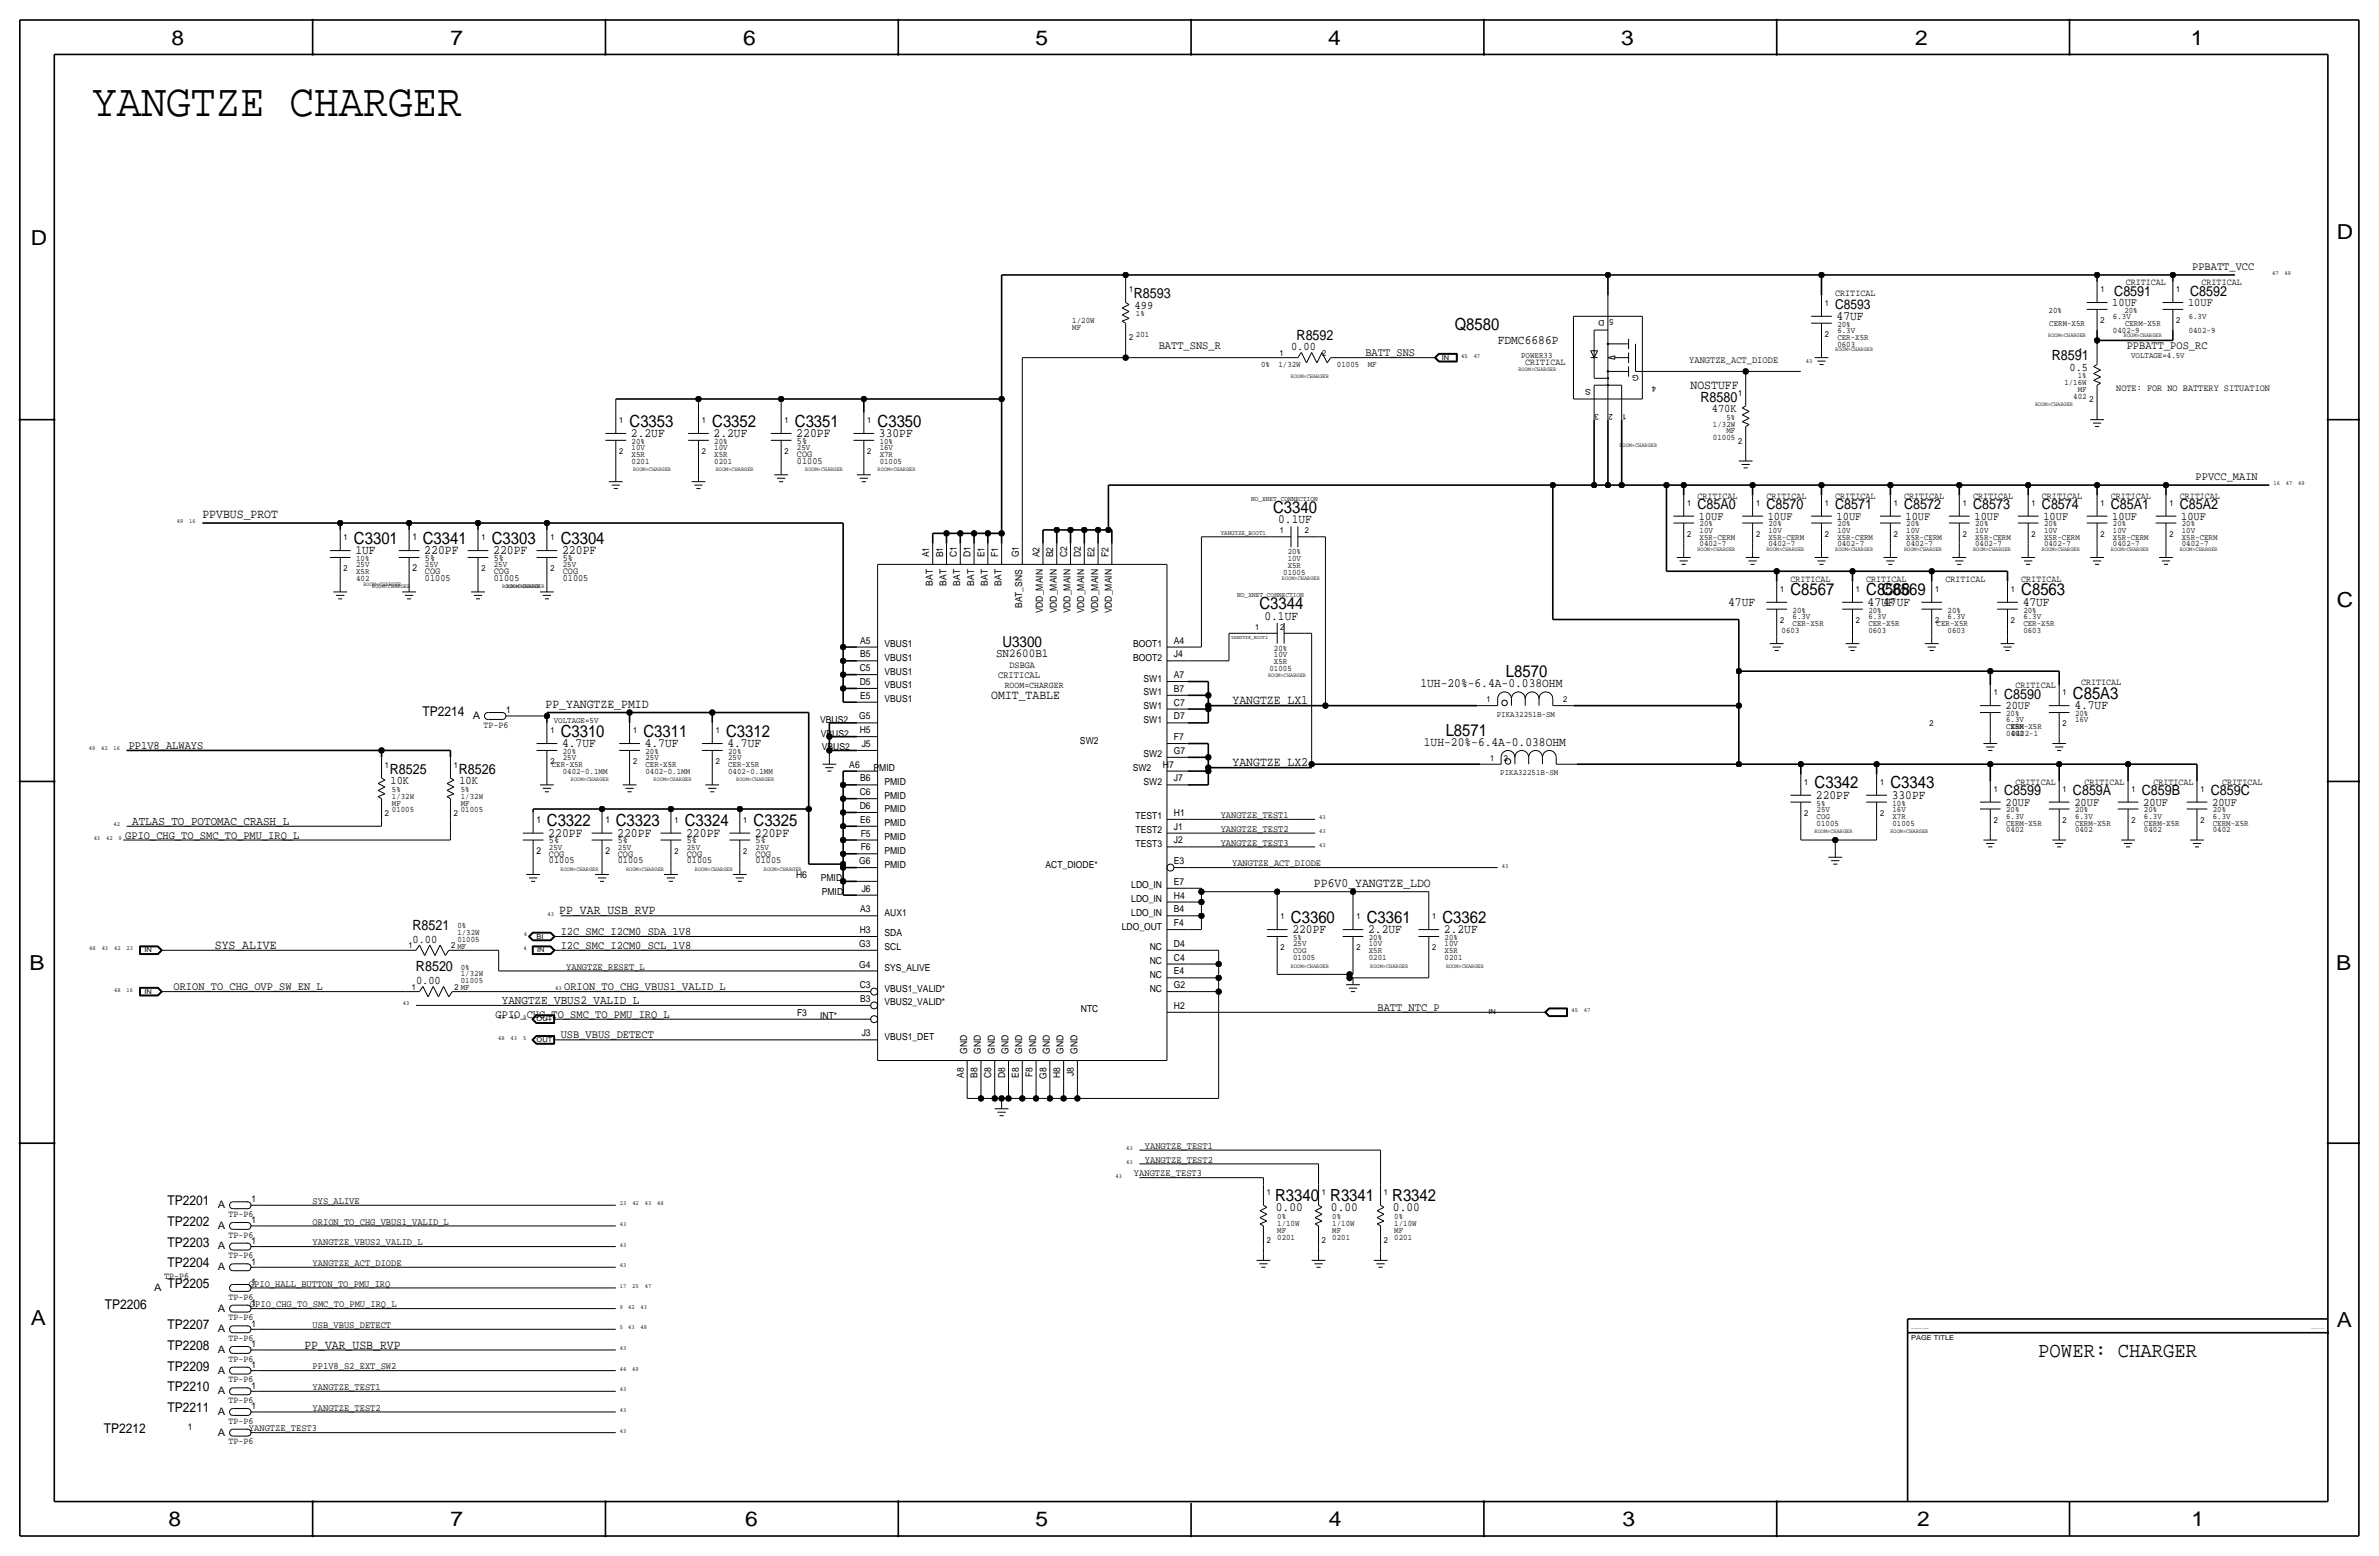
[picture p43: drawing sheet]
<svg xmlns="http://www.w3.org/2000/svg" width="877mm" height="574mm" viewBox="0 0 877 574" stroke-linecap="round" stroke-linejoin="round" font-family="sans-serif">
<defs><g id="words">
<text font-size="17" x="34" y="42.9">YANGTZE CHARGER</text>
<text font-size="7.8" x="751.5" y="500.1">POWER: CHARGER</text>
<g font-size="7.6">
<text x="63.2" y="16.5">8</text>
<text x="166.1" y="16.5">7</text>
<text x="274" y="16.5">6</text>
<text x="381.7" y="16.5">5</text>
<text x="489.7" y="16.5">4</text>
<text x="597.6" y="16.5">3</text>
<text x="706.1" y="16.5">2</text>
<text x="807.7" y="16.5">1</text>
<text x="861.5" y="88.1">D</text>
<text x="11.4" y="90.4">D</text>
<text x="861.5" y="223.8">C</text>
<text x="10.9" y="357.6">B</text>
<text x="861.3" y="357.4">B</text>
<text x="11.4" y="488.4">A</text>
<text x="861.5" y="489.2">A</text>
<text x="62.2" y="562.6">8</text>
<text x="166.1" y="562.6">7</text>
<text x="274.8" y="562.6">6</text>
<text x="381.7" y="562.6">5</text>
<text x="489.9" y="562.6">4</text>
<text x="598.1" y="562.6">3</text>
<text x="706.8" y="562.6">2</text>
<text x="807.9" y="562.6">1</text>
</g>
<g font-size="6.2">
<text x="536.3" y="121.7">Q8580</text>
<text x="232.1" y="157.2">C3353</text>
<text x="262.6" y="157.2">C3352</text>
<text x="293.1" y="157.2">C3351</text>
<text x="323.5" y="157.2">C3350</text>
<text x="469.4" y="189">C3340</text>
<text x="130.5" y="200.4">C3301</text>
<text x="155.9" y="200.4">C3341</text>
<text x="181.3" y="200.4">C3303</text>
<text x="206.7" y="200.4">C3304</text>
<text x="660.1" y="219.5">C8567</text>
<text x="688" y="219.5">C8568</text>
<text x="693.8" y="219.5">C8569</text>
<text x="745.2" y="219.5">C8563</text>
<text x="464.3" y="224.5">C3344</text>
<text x="555.2" y="249.7">L8570</text>
<text x="764.2" y="257.6">C85A3</text>
<text x="206.7" y="271.5">C3310</text>
<text x="237.2" y="271.5">C3311</text>
<text x="267.7" y="271.5">C3312</text>
<text x="533" y="271.3">L8571</text>
<text x="669" y="290.6">C3342</text>
<text x="696.9" y="290.6">C3343</text>
<text x="201.6" y="304.5">C3322</text>
<text x="227" y="304.5">C3323</text>
<text x="252.4" y="304.5">C3324</text>
<text x="277.8" y="304.5">C3325</text>
<text x="475.9" y="340.1">C3360</text>
<text x="503.9" y="340.1">C3361</text>
<text x="531.8" y="340.1">C3362</text>
<text x="470.1" y="442.7">R3340</text>
<text x="490.4" y="442.7">R3341</text>
<text x="513.3" y="442.7">R3342</text>
</g>
<text font-size="5.6" x="369.6" y="238.5">U3300</text>
<g font-size="5.2">
<text x="418" y="110">R8593</text>
<text x="779.5" y="109">C8591</text>
<text x="807.4" y="109">C8592</text>
<text x="478" y="125.5">R8592</text>
<text x="756.4" y="132.8">R8591</text>
<text x="626.9" y="148.1">R8580</text>
<text x="625.8" y="187.7">C85A0</text>
<text x="651.2" y="187.7">C8570</text>
<text x="676.6" y="187.7">C8571</text>
<text x="702" y="187.7">C8572</text>
<text x="727.4" y="187.7">C8573</text>
<text x="752.8" y="187.7">C8574</text>
<text x="778.2" y="187.7">C85A1</text>
<text x="803.6" y="187.7">C85A2</text>
<text x="738.8" y="257.6">C8590</text>
<text x="143.7" y="285.2">R8525</text>
<text x="169.1" y="285.2">R8526</text>
<text x="738.8" y="293.1">C8599</text>
<text x="764.2" y="293.1">C859A</text>
<text x="789.6" y="293.1">C859B</text>
<text x="815" y="293.1">C859C</text>
<text x="152.1" y="342.6">R8521</text>
<text x="153.4" y="357.9">R8520</text>
</g>
<g font-size="5">
<text x="676.6" y="114">C8593</text>
<text x="155.8" y="263.9">TP2214</text>
<text x="61.8" y="444.2">TP2201</text>
<text x="61.8" y="451.9">TP2202</text>
<text x="61.8" y="459.5">TP2203</text>
<text x="61.8" y="467.1">TP2204</text>
<text x="61.8" y="474.7">TP2205</text>
<text x="38.7" y="482.3">TP2206</text>
<text x="61.8" y="490">TP2207</text>
<text x="61.8" y="497.6">TP2208</text>
<text x="61.8" y="505.2">TP2209</text>
<text x="61.8" y="512.8">TP2210</text>
<text x="61.8" y="520.4">TP2211</text>
<text x="38.3" y="528.1">TP2212</text>
</g>
<g font-size="4.7">
<text x="677.1" y="117.9">47UF</text>
<text x="552.1" y="126.7">FDMC6686P</text>
<text x="623.3" y="143.3">NOSTUFF</text>
<text x="232.6" y="161">2.2UF</text>
<text x="263.1" y="161">2.2UF</text>
<text x="293.6" y="161">220PF</text>
<text x="324.1" y="161">330PF</text>
<text x="74.6" y="191">PPVBUS_PROT</text>
<text x="471.2" y="192.8">0.1UF</text>
<text x="131" y="204.2">1UF</text>
<text x="156.4" y="204.2">220PF</text>
<text x="181.8" y="204.2">220PF</text>
<text x="207.2" y="204.2">220PF</text>
<text x="637.1" y="223.3">47UF</text>
<text x="688.5" y="223.3">47UF</text>
<text x="694.3" y="223.3">47UF</text>
<text x="745.7" y="223.3">47UF</text>
<text x="466.2" y="228.3">0.1UF</text>
<text x="365.5" y="257.6">OMIT_TABLE</text>
<text x="523.7" y="253.2">1UH-20%-6.4A-0.038OHM</text>
<text x="201.1" y="260.9">PP_YANGTZE_PMID</text>
<text x="454.4" y="259.6">YANGTZE_LX1</text>
<text x="764.7" y="261.4">4.7UF</text>
<text x="207.2" y="275.3">4.7UF</text>
<text x="237.7" y="275.3">4.7UF</text>
<text x="268.2" y="275.3">4.7UF</text>
<text x="524.9" y="274.8">1UH-20%-6.4A-0.038OHM</text>
<text x="454.4" y="282.4">YANGTZE_LX2</text>
<text x="669.5" y="294.4">220PF</text>
<text x="697.4" y="294.4">330PF</text>
<text x="202.1" y="308.4">220PF</text>
<text x="227.5" y="308.4">220PF</text>
<text x="252.9" y="308.4">220PF</text>
<text x="278.3" y="308.4">220PF</text>
<text x="484.4" y="326.9">PP6V0_YANGTZE_LDO</text>
<text x="206.2" y="337.1">PP_VAR_USB_RVP</text>
<text x="476.5" y="343.9">220PF</text>
<text x="504.4" y="343.9">2.2UF</text>
<text x="532.3" y="343.9">2.2UF</text>
<text x="79.2" y="349.8">SYS_ALIVE</text>
<text x="470.4" y="446.5">0.00</text>
<text x="490.7" y="446.5">0.00</text>
<text x="513.5" y="446.5">0.00</text>
<text x="112.2" y="497.1">PP_VAR_USB_RVP</text>
</g>
<g font-size="4.5">
<text x="367.2" y="242.3">SN2600B1</text>
<text x="48.7" y="304">ATLAS_TO_POTOMAC_CRASH_L</text>
<text x="185" y="370.1">YANGTZE_VBUS2_VALID_L</text>
</g>
<g font-size="4.3">
<text x="808.2" y="99.6">PPBATT_VCC</text>
<text x="418.3" y="113.8">499</text>
<text x="778.7" y="112.8">10UF</text>
<text x="806.7" y="112.8">10UF</text>
<text x="427.2" y="128.8">BATT_SNS_R</text>
<text x="476" y="129">0.00</text>
<text x="503.4" y="131.3">BATT_SNS</text>
<text x="784" y="128.8">PPBATT_POS_RC</text>
<text x="762.9" y="136.7">0.5</text>
<text x="631.1" y="151.9">470K</text>
<text x="809.5" y="177">PPVCC_MAIN</text>
<text x="626.3" y="191.5">10UF</text>
<text x="651.7" y="191.5">10UF</text>
<text x="677.1" y="191.5">10UF</text>
<text x="702.5" y="191.5">10UF</text>
<text x="727.9" y="191.5">10UF</text>
<text x="753.3" y="191.5">10UF</text>
<text x="778.7" y="191.5">10UF</text>
<text x="804.1" y="191.5">10UF</text>
<text x="739.3" y="261.4">20UF</text>
<text x="47.4" y="276.1">PP1V8_ALWAYS</text>
<text x="144" y="289.1">10K</text>
<text x="169.4" y="289.1">10K</text>
<text x="739.3" y="296.9">20UF</text>
<text x="764.7" y="296.9">20UF</text>
<text x="790.1" y="296.9">20UF</text>
<text x="815.5" y="296.9">20UF</text>
<text x="46.2" y="309.1">GPIO_CHG_TO_SMC_TO_PMU_IRQ_L</text>
<text x="152.1" y="347.5">0.00</text>
<text x="206.7" y="344.7">I2C_SMC_I2CM0_SDA_1V8</text>
<text x="206.7" y="349.8">I2C_SMC_I2CM0_SCL_1V8</text>
<text x="64" y="365">ORION_TO_CHG_OVP_SW_EN_L</text>
<text x="153.4" y="362.7">0.00</text>
<text x="208" y="365">ORION_TO_CHG_VBUS1_VALID_L</text>
<text x="182.7" y="375.2">GPIO_CHG_TO_SMC_TO_PMU_IRQ_L</text>
<text x="507.9" y="372.6">BATT_NTC_P</text>
<text x="206.7" y="382.8">USB_VBUS_DETECT</text>
</g>
<g font-size="3.8">
<text x="174.3" y="265">A</text>
<text x="80.4" y="445.3">A</text>
<text x="80.4" y="452.9">A</text>
<text x="80.4" y="460.6">A</text>
<text x="80.4" y="468.2">A</text>
<text x="56.9" y="475.8">A</text>
<text x="80.4" y="483.4">A</text>
<text x="80.4" y="491">A</text>
<text x="80.4" y="498.7">A</text>
<text x="80.4" y="506.3">A</text>
<text x="80.4" y="513.9">A</text>
<text x="80.4" y="521.5">A</text>
<text x="80.4" y="529.1">A</text>
</g>
<g font-size="3.6">
<text x="622.8" y="133.9">YANGTZE_ACT_DIODE</text>
<text x="368" y="249.9">CRITICAL</text>
<text x="450" y="301.5">YANGTZE_TEST1</text>
<text x="450" y="311.7">YANGTZE_TEST3</text>
<text x="450" y="306.6">YANGTZE_TEST2</text>
<text x="454.3" y="319.3">YANGTZE_ACT_DIODE</text>
<text x="208.7" y="357.4">YANGTZE_RESET_L</text>
<text x="422.1" y="423.4">YANGTZE_TEST1</text>
<text x="422.1" y="428.5">YANGTZE_TEST2</text>
<text x="418.1" y="433.6">YANGTZE_TEST3</text>
<text x="115.3" y="443.7">SYS_ALIVE</text>
<text x="115.3" y="451.4">ORION_TO_CHG_VBUS1_VALID_L</text>
<text x="115.3" y="459">YANGTZE_VBUS2_VALID_L</text>
<text x="115.3" y="466.6">YANGTZE_ACT_DIODE</text>
<text x="91.8" y="474.2">GPIO_HALL_BUTTON_TO_PMU_IRQ</text>
<text x="92.2" y="481.8">GPIO_CHG_TO_SMC_TO_PMU_IRQ_L</text>
<text x="115.3" y="489.5">USB_VBUS_DETECT</text>
<text x="115.3" y="504.7">PP1V8_S2_EXT_SW2</text>
<text x="115.3" y="512.3">YANGTZE_TEST1</text>
<text x="115.3" y="519.9">YANGTZE_TEST2</text>
<text x="91.8" y="527.6">YANGTZE_TEST3</text>
</g>
<g font-size="3.5">
<text x="783.7" y="105.2">CRITICAL</text>
<text x="811.7" y="105.2">CRITICAL</text>
<text x="676.6" y="109">CRITICAL</text>
<text x="562.3" y="134.4">CRITICAL</text>
<text x="780.2" y="144">NOTE: FOR NO BATTERY SITUATION</text>
<text x="293.8" y="163.6">5%</text>
<text x="293.8" y="170.9">01005</text>
<text x="293.8" y="168.4">COG</text>
<text x="625.8" y="183.9">CRITICAL</text>
<text x="651.2" y="183.9">CRITICAL</text>
<text x="676.6" y="183.9">CRITICAL</text>
<text x="702" y="183.9">CRITICAL</text>
<text x="727.4" y="183.9">CRITICAL</text>
<text x="752.8" y="183.9">CRITICAL</text>
<text x="778.2" y="183.9">CRITICAL</text>
<text x="803.6" y="183.9">CRITICAL</text>
<text x="152.1" y="199.1">1</text>
<text x="156.7" y="206.8">5%</text>
<text x="182.1" y="206.8">5%</text>
<text x="207.5" y="206.8">5%</text>
<text x="342.6" y="205.5" transform="rotate(-90 342.6 205.5)">A1</text>
<text x="347.7" y="205.5" transform="rotate(-90 347.7 205.5)">B1</text>
<text x="352.8" y="205.5" transform="rotate(-90 352.8 205.5)">C1</text>
<text x="357.8" y="205.5" transform="rotate(-90 357.8 205.5)">D1</text>
<text x="362.9" y="205.5" transform="rotate(-90 362.9 205.5)">E1</text>
<text x="368" y="205.5" transform="rotate(-90 368 205.5)">F1</text>
<text x="375.6" y="205.5" transform="rotate(-90 375.6 205.5)">G1</text>
<text x="383.2" y="205.5" transform="rotate(-90 383.2 205.5)">A2</text>
<text x="388.3" y="205.5" transform="rotate(-90 388.3 205.5)">B2</text>
<text x="393.4" y="205.5" transform="rotate(-90 393.4 205.5)">C2</text>
<text x="398.5" y="205.5" transform="rotate(-90 398.5 205.5)">D2</text>
<text x="403.6" y="205.5" transform="rotate(-90 403.6 205.5)">E2</text>
<text x="408.6" y="205.5" transform="rotate(-90 408.6 205.5)">F2</text>
<text x="152.1" y="210.6">2</text>
<text x="156.7" y="214.1">01005</text>
<text x="156.7" y="211.6">COG</text>
<text x="182.1" y="211.6">COG</text>
<text x="182.1" y="214.1">01005</text>
<text x="207.5" y="214.1">01005</text>
<text x="207.5" y="211.6">COG</text>
<text x="343.9" y="215.9" transform="rotate(-90 343.9 215.9)">BAT</text>
<text x="348.9" y="215.9" transform="rotate(-90 348.9 215.9)">BAT</text>
<text x="354" y="215.9" transform="rotate(-90 354 215.9)">BAT</text>
<text x="359.1" y="215.9" transform="rotate(-90 359.1 215.9)">BAT</text>
<text x="364.2" y="215.9" transform="rotate(-90 364.2 215.9)">BAT</text>
<text x="369.3" y="215.9" transform="rotate(-90 369.3 215.9)">BAT</text>
<text x="660.1" y="214.4">CRITICAL</text>
<text x="688" y="214.4">CRITICAL</text>
<text x="717.2" y="214.4">CRITICAL</text>
<text x="745.2" y="214.4">CRITICAL</text>
<text x="376.9" y="224.2" transform="rotate(-90 376.9 224.2)">BAT_SNS</text>
<text x="384.5" y="226.1" transform="rotate(-90 384.5 226.1)">VDD_MAIN</text>
<text x="389.6" y="226.1" transform="rotate(-90 389.6 226.1)">VDD_MAIN</text>
<text x="394.7" y="226.1" transform="rotate(-90 394.7 226.1)">VDD_MAIN</text>
<text x="399.7" y="226.1" transform="rotate(-90 399.7 226.1)">VDD_MAIN</text>
<text x="404.8" y="226.1" transform="rotate(-90 404.8 226.1)">VDD_MAIN</text>
<text x="409.9" y="226.1" transform="rotate(-90 409.9 226.1)">VDD_MAIN</text>
<text x="317.2" y="237.2">A5</text>
<text x="326.1" y="238.5">VBUS1</text>
<text x="417.8" y="238.5">BOOT1</text>
<text x="432.8" y="237.2">A4</text>
<text x="317.2" y="242.3">B5</text>
<text x="326.1" y="243.6">VBUS1</text>
<text x="417.8" y="243.6">BOOT2</text>
<text x="432.8" y="242.3">J4</text>
<text x="317" y="247.4">C5</text>
<text x="326.1" y="248.7">VBUS1</text>
<text x="372.2" y="246.1">DSBGA</text>
<text x="421.6" y="251.2">SW1</text>
<text x="432.8" y="249.9">A7</text>
<text x="317" y="252.5">D5</text>
<text x="317.2" y="257.6">E5</text>
<text x="326.1" y="253.7">VBUS1</text>
<text x="421.6" y="256.3">SW1</text>
<text x="432.8" y="255">B7</text>
<text x="743.1" y="253.7">CRITICAL</text>
<text x="767.2" y="252.5">CRITICAL</text>
<text x="186.6" y="262.9">1</text>
<text x="326.1" y="258.8">VBUS1</text>
<text x="421.6" y="261.4">SW1</text>
<text x="432.8" y="260.1">C7</text>
<text x="178.2" y="268.2">TP-P6</text>
<text x="302.4" y="266.4">VBUS2</text>
<text x="316.8" y="265.2">G5</text>
<text x="421.6" y="266.4">SW1</text>
<text x="432.8" y="265.2">D7</text>
<text x="302.6" y="271.5">VBUS2</text>
<text x="317" y="270.3">H5</text>
<text x="317.7" y="275.3">J5</text>
<text x="398.1" y="274.1">SW2</text>
<text x="432.8" y="272.8">F7</text>
<text x="303" y="276.6">VBUS2</text>
<text x="421.6" y="279.1">SW2</text>
<text x="432.8" y="277.9">G7</text>
<text x="313.1" y="283">A6</text>
<text x="322.1" y="284.2">PMID</text>
<text x="417.6" y="284.2">SW2</text>
<text x="428.7" y="283">H7</text>
<text x="317" y="293.1">C6</text>
<text x="317.2" y="288">B6</text>
<text x="326.1" y="289.3">PMID</text>
<text x="421.6" y="289.3">SW2</text>
<text x="432.8" y="288">J7</text>
<text x="743.1" y="289.3">CRITICAL</text>
<text x="768.5" y="289.3">CRITICAL</text>
<text x="793.9" y="289.3">CRITICAL</text>
<text x="819.3" y="289.3">CRITICAL</text>
<text x="317" y="298.2">D6</text>
<text x="326.1" y="299.5">PMID</text>
<text x="326.1" y="294.4">PMID</text>
<text x="197.8" y="303.3">1</text>
<text x="223.2" y="303.3">1</text>
<text x="317.2" y="303.3">E6</text>
<text x="326.1" y="304.5">PMID</text>
<text x="418.6" y="302">TEST1</text>
<text x="432.8" y="305.8">J1</text>
<text x="432.8" y="300.7">H1</text>
<text x="202.4" y="310.9">5%</text>
<text x="227.8" y="310.9">5%</text>
<text x="253.2" y="310.9">5%</text>
<text x="278.6" y="310.9">5%</text>
<text x="317.3" y="308.4">F5</text>
<text x="326.1" y="309.6">PMID</text>
<text x="418.6" y="307.1">TEST2</text>
<text x="432.8" y="310.9">J2</text>
<text x="197.8" y="314.7">2</text>
<text x="202.4" y="315.7">COG</text>
<text x="223.2" y="314.7">2</text>
<text x="227.8" y="315.7">COG</text>
<text x="253.2" y="315.7">COG</text>
<text x="278.6" y="315.7">COG</text>
<text x="317.3" y="313.4">F6</text>
<text x="326.1" y="314.7">PMID</text>
<text x="418.6" y="312.2">TEST3</text>
<text x="202.4" y="318.3">01005</text>
<text x="227.8" y="318.3">01005</text>
<text x="253.2" y="318.3">01005</text>
<text x="278.6" y="318.3">01005</text>
<text x="293.5" y="323.6">H6</text>
<text x="316.8" y="318.5">G6</text>
<text x="326.1" y="319.8">PMID</text>
<text x="385.5" y="319.8">ACT_DIODE*</text>
<text x="432.8" y="318.5">E3</text>
<text x="302.6" y="324.9">PMID</text>
<text x="303" y="329.9">PMID</text>
<text x="317.7" y="328.7">J6</text>
<text x="417.1" y="327.4">LDO_IN</text>
<text x="432.8" y="326.1">E7</text>
<text x="417.1" y="332.5">LDO_IN</text>
<text x="432.8" y="331.2">H4</text>
<text x="317.2" y="336.3">A3</text>
<text x="326.1" y="337.6">AUX1</text>
<text x="417.1" y="337.6">LDO_IN</text>
<text x="432.8" y="341.4">F4</text>
<text x="432.8" y="336.3">B4</text>
<text x="317" y="343.9">H3</text>
<text x="326.1" y="345.2">SDA</text>
<text x="413.6" y="342.6">LDO_OUT</text>
<text x="316.8" y="349">G3</text>
<text x="326.1" y="350.3">SCL</text>
<text x="423.9" y="350.3">NC</text>
<text x="432.8" y="349">D4</text>
<text x="316.8" y="356.6">G4</text>
<text x="326.1" y="357.9">SYS_ALIVE</text>
<text x="423.9" y="355.3">NC</text>
<text x="432.8" y="359.2">E4</text>
<text x="432.8" y="354.1">C4</text>
<text x="317" y="364.2">C3</text>
<text x="326.1" y="365.5">VBUS1_VALID*</text>
<text x="423.9" y="365.5">NC</text>
<text x="423.9" y="360.4">NC</text>
<text x="432.8" y="364.2">G2</text>
<text x="317.2" y="369.3">B3</text>
<text x="326.1" y="370.6">VBUS2_VALID*</text>
<text x="432.8" y="371.9">H2</text>
<text x="293.9" y="374.4">F3</text>
<text x="302.4" y="375.7">INT*</text>
<text x="398.5" y="373.1">NTC</text>
<text x="317.7" y="382">J3</text>
<text x="326.1" y="383.3">VBUS1_DET</text>
<text x="356.6" y="388.4" transform="rotate(-90 356.6 388.4)">GND</text>
<text x="361.6" y="388.4" transform="rotate(-90 361.6 388.4)">GND</text>
<text x="366.7" y="388.4" transform="rotate(-90 366.7 388.4)">GND</text>
<text x="371.8" y="388.4" transform="rotate(-90 371.8 388.4)">GND</text>
<text x="376.9" y="388.4" transform="rotate(-90 376.9 388.4)">GND</text>
<text x="382" y="388.4" transform="rotate(-90 382 388.4)">GND</text>
<text x="387" y="388.4" transform="rotate(-90 387 388.4)">GND</text>
<text x="392.1" y="388.4" transform="rotate(-90 392.1 388.4)">GND</text>
<text x="397.2" y="388.4" transform="rotate(-90 397.2 388.4)">GND</text>
<text x="355.3" y="397.3" transform="rotate(-90 355.3 397.3)">A8</text>
<text x="360.4" y="397.3" transform="rotate(-90 360.4 397.3)">B8</text>
<text x="365.5" y="397.5" transform="rotate(-90 365.5 397.5)">C8</text>
<text x="370.5" y="397.5" transform="rotate(-90 370.5 397.5)">D8</text>
<text x="375.6" y="397.3" transform="rotate(-90 375.6 397.3)">E8</text>
<text x="380.7" y="397.1" transform="rotate(-90 380.7 397.1)">F8</text>
<text x="385.8" y="397.7" transform="rotate(-90 385.8 397.7)">G8</text>
<text x="390.9" y="397.5" transform="rotate(-90 390.9 397.5)">H8</text>
<text x="395.9" y="396.8" transform="rotate(-90 395.9 396.8)">J8</text>
<text x="92.7" y="443.2">1</text>
<text x="84.2" y="448.6">TP-P6</text>
<text x="92.7" y="450.9">1</text>
<text x="84.2" y="456.2">TP-P6</text>
<text x="92.7" y="458.5">1</text>
<text x="84.2" y="463.8">TP-P6</text>
<text x="92.7" y="466.1">1</text>
<text x="60.5" y="471.4">TP-P6</text>
<text x="92.7" y="473.7">1</text>
<text x="84.2" y="479">TP-P6</text>
<text x="92.7" y="481.3">1</text>
<text x="84.2" y="486.7">TP-P6</text>
<text x="92.7" y="489">1</text>
<text x="84.2" y="494.3">TP-P6</text>
<text x="92.7" y="496.6">1</text>
<text x="84.2" y="501.9">TP-P6</text>
<text x="84.2" y="509.5">TP-P6</text>
<text x="92.7" y="504.2">1</text>
<text x="92.7" y="511.8">1</text>
<text x="84.2" y="517.1">TP-P6</text>
<text x="92.7" y="519.4">1</text>
<text x="69.2" y="527">1</text>
<text x="84.2" y="524.8">TP-P6</text>
<text x="84.2" y="532.4">TP-P6</text>
</g>
<text font-size="3.4" x="370.4" y="253.7">ROOM=CHARGER</text>
<g font-size="3.1">
<text x="416.3" y="107.7">1</text>
<text x="774.4" y="107.7">1</text>
<text x="802.3" y="107.7">1</text>
<text x="672.8" y="112.8">1</text>
<text x="395.3" y="119.1">1/20W</text>
<text x="418.8" y="116.6">1%</text>
<text x="594.8" y="117.4" transform="rotate(-180 594.8 117.4)">5</text>
<text x="755.2" y="115.3">20%</text>
<text x="774.4" y="119.1">2</text>
<text x="779" y="117.6">6.3V</text>
<text x="783.2" y="115.3">20%</text>
<text x="802.3" y="119.1">2</text>
<text x="806.9" y="117.6">6.3V</text>
<text x="395.3" y="121.7">MF</text>
<text x="416.3" y="125.5">2</text>
<text x="418.8" y="124.2">201</text>
<text x="672.8" y="124.2">2</text>
<text x="677.4" y="125.2">CER-X5R</text>
<text x="677.4" y="120.4">20%</text>
<text x="677.4" y="122.7">6.3V</text>
<text x="755.5" y="120.1">CERM-X5R</text>
<text x="779" y="122.7">0402-9</text>
<text x="783.4" y="120.1">CERM-X5R</text>
<text x="806.9" y="122.7">0402-9</text>
<text x="471.7" y="131.1">1</text>
<text x="487.4" y="131.1">2</text>
<text x="560.8" y="131.8">POWER33</text>
<text x="677.4" y="127.8">0603</text>
<text x="766.3" y="130.6">1</text>
<text x="785.7" y="131.8">VOLTAGE=4.5V</text>
<text x="464.9" y="135.1">0%</text>
<text x="471.3" y="135.1">1/32W</text>
<text x="492.9" y="135.1">01005</text>
<text x="504.3" y="135.1">MF</text>
<text x="610.6" y="142.3" transform="rotate(-180 610.6 142.3)">4</text>
<text x="761.1" y="142">1/16W</text>
<text x="766" y="139.4">1%</text>
<text x="640.8" y="145.8">1</text>
<text x="764.4" y="147.1">402</text>
<text x="766" y="144.5">MF</text>
<text x="770.3" y="148.3">2</text>
<text x="228.3" y="156">1</text>
<text x="258.8" y="156">1</text>
<text x="289.3" y="156">1</text>
<text x="319.7" y="156">1</text>
<text x="589.5" y="152.8" transform="rotate(-180 589.5 152.8)">3</text>
<text x="594.6" y="152.8" transform="rotate(-180 594.6 152.8)">2</text>
<text x="599.6" y="152.8" transform="rotate(-180 599.6 152.8)">1</text>
<text x="636.5" y="154.7">5%</text>
<text x="631.5" y="157.2">1/32W</text>
<text x="636.5" y="159.8">MF</text>
<text x="228.3" y="167.4">2</text>
<text x="232.9" y="163.6">20%</text>
<text x="232.9" y="165.9">10V</text>
<text x="258.8" y="167.4">2</text>
<text x="263.3" y="163.6">20%</text>
<text x="263.3" y="165.9">10V</text>
<text x="289.3" y="167.4">2</text>
<text x="293.8" y="165.9">25V</text>
<text x="319.7" y="167.4">2</text>
<text x="324.3" y="165.9">16V</text>
<text x="324.3" y="163.6">10%</text>
<text x="631.5" y="162.3">01005</text>
<text x="640.8" y="163.6">2</text>
<text x="232.9" y="168.4">X5R</text>
<text x="232.9" y="170.9">0201</text>
<text x="263.3" y="170.9">0201</text>
<text x="263.3" y="168.4">X5R</text>
<text x="324.3" y="168.4">X7R</text>
<text x="324.3" y="170.9">01005</text>
<text x="622" y="186.4">1</text>
<text x="647.4" y="186.4">1</text>
<text x="672.8" y="186.4">1</text>
<text x="698.2" y="186.4">1</text>
<text x="723.6" y="186.4">1</text>
<text x="749" y="186.4">1</text>
<text x="774.4" y="186.4">1</text>
<text x="799.8" y="186.4">1</text>
<text x="471.9" y="196.6">1</text>
<text x="481" y="196.6">2</text>
<text x="622" y="197.9">2</text>
<text x="626.6" y="194.1">20%</text>
<text x="626.6" y="196.3">10V</text>
<text x="647.4" y="197.9">2</text>
<text x="652" y="196.3">10V</text>
<text x="652" y="194.1">20%</text>
<text x="672.8" y="197.9">2</text>
<text x="677.4" y="194.1">20%</text>
<text x="677.4" y="196.3">10V</text>
<text x="698.2" y="197.9">2</text>
<text x="702.8" y="196.3">10V</text>
<text x="702.8" y="194.1">20%</text>
<text x="723.6" y="197.9">2</text>
<text x="728.2" y="196.3">10V</text>
<text x="728.2" y="194.1">20%</text>
<text x="749" y="197.9">2</text>
<text x="753.6" y="194.1">20%</text>
<text x="753.6" y="196.3">10V</text>
<text x="774.4" y="197.9">2</text>
<text x="779" y="196.3">10V</text>
<text x="779" y="194.1">20%</text>
<text x="799.8" y="197.9">2</text>
<text x="804.4" y="196.3">10V</text>
<text x="804.4" y="194.1">20%</text>
<text x="126.7" y="199.1">1</text>
<text x="177.5" y="199.1">1</text>
<text x="202.9" y="199.1">1</text>
<text x="626.6" y="198.9">X5R-CERM</text>
<text x="626.6" y="201.4">0402-7</text>
<text x="652" y="198.9">X5R-CERM</text>
<text x="652" y="201.4">0402-7</text>
<text x="677.4" y="198.9">X5R-CERM</text>
<text x="677.4" y="201.4">0402-7</text>
<text x="702.8" y="201.4">0402-7</text>
<text x="702.8" y="198.9">X5R-CERM</text>
<text x="728.2" y="198.9">X5R-CERM</text>
<text x="728.2" y="201.4">0402-7</text>
<text x="753.6" y="201.4">0402-7</text>
<text x="753.6" y="198.9">X5R-CERM</text>
<text x="779" y="198.9">X5R-CERM</text>
<text x="779" y="201.4">0402-7</text>
<text x="804.4" y="201.4">0402-7</text>
<text x="804.4" y="198.9">X5R-CERM</text>
<text x="131.3" y="209">25V</text>
<text x="131.3" y="206.8">10%</text>
<text x="156.7" y="209">25V</text>
<text x="182.1" y="209">25V</text>
<text x="207.5" y="209">25V</text>
<text x="474.7" y="209.3">X5R</text>
<text x="474.7" y="204.2">20%</text>
<text x="474.7" y="206.8">10V</text>
<text x="126.7" y="210.6">2</text>
<text x="131.3" y="214.1">402</text>
<text x="131.3" y="211.6">X5R</text>
<text x="177.5" y="210.6">2</text>
<text x="202.9" y="210.6">2</text>
<text x="473.1" y="211.8">01005</text>
<text x="656.3" y="218.2">1</text>
<text x="684.2" y="218.2">1</text>
<text x="713.4" y="218.2">1</text>
<text x="741.4" y="218.2">1</text>
<text x="660.9" y="225.8">20%</text>
<text x="688.8" y="225.8">20%</text>
<text x="718" y="225.8">20%</text>
<text x="745.9" y="225.8">20%</text>
<text x="462.8" y="232.2">1</text>
<text x="471.9" y="232.2">2</text>
<text x="656.3" y="229.6">2</text>
<text x="656.8" y="233.2">0603</text>
<text x="660.9" y="228.1">6.3V</text>
<text x="660.9" y="230.6">CER-X5R</text>
<text x="684.2" y="229.6">2</text>
<text x="688.8" y="230.6">CER-X5R</text>
<text x="688.8" y="228.1">6.3V</text>
<text x="688.8" y="233.2">0603</text>
<text x="713.4" y="229.6">2</text>
<text x="714" y="230.6">CER-X5R</text>
<text x="718" y="228.1">6.3V</text>
<text x="718" y="233.2">0603</text>
<text x="741.4" y="229.6">2</text>
<text x="745.9" y="233.2">0603</text>
<text x="745.9" y="230.6">CER-X5R</text>
<text x="745.9" y="228.1">6.3V</text>
<text x="469.7" y="239.8">20%</text>
<text x="469.7" y="244.9">X5R</text>
<text x="469.7" y="242.3">10V</text>
<text x="468" y="247.4">01005</text>
<text x="735" y="256.3">1</text>
<text x="760.4" y="256.3">1</text>
<text x="548.1" y="258.8">1</text>
<text x="576.3" y="258.8">2</text>
<text x="739.6" y="263.9">20%</text>
<text x="765" y="263.9">20%</text>
<text x="204.2" y="266.4">VOLTAGE=5V</text>
<text x="551.8" y="264.2">PIKA32251B-SM</text>
<text x="711.3" y="267.7">2</text>
<text x="739.6" y="268.7">CERM-X5R</text>
<text x="739.6" y="266.2">6.3V</text>
<text x="741.3" y="268.7">X5R</text>
<text x="760.4" y="267.7">2</text>
<text x="765" y="266.2">16V</text>
<text x="202.9" y="270.3">1</text>
<text x="233.4" y="270.3">1</text>
<text x="263.9" y="270.3">1</text>
<text x="739.6" y="271.3">0402</text>
<text x="741.5" y="271.3">0402-1</text>
<text x="202.9" y="281.7">2</text>
<text x="207.5" y="277.9">20%</text>
<text x="207.5" y="280.2">25V</text>
<text x="233.4" y="281.7">2</text>
<text x="237.9" y="277.9">20%</text>
<text x="237.9" y="280.2">25V</text>
<text x="263.9" y="281.7">2</text>
<text x="268.4" y="277.9">20%</text>
<text x="268.4" y="280.2">25V</text>
<text x="549.3" y="280.4">1</text>
<text x="554.4" y="280.4">2</text>
<text x="141.9" y="283">1</text>
<text x="167.3" y="283">1</text>
<text x="203.4" y="282.7">CER-X5R</text>
<text x="207.5" y="285.2">0402-0.1MM</text>
<text x="237.9" y="282.7">CER-X5R</text>
<text x="237.9" y="285.2">0402-0.1MM</text>
<text x="268.4" y="285.2">0402-0.1MM</text>
<text x="268.4" y="282.7">CER-X5R</text>
<text x="553.1" y="285.8">PIKA32251B-SM</text>
<text x="144.5" y="291.8">5%</text>
<text x="169.9" y="291.8">5%</text>
<text x="665.2" y="289.3">1</text>
<text x="693.1" y="289.3">1</text>
<text x="735" y="291.8">1</text>
<text x="760.4" y="291.8">1</text>
<text x="785.8" y="291.8">1</text>
<text x="811.2" y="291.8">1</text>
<text x="144.5" y="294.4">1/32W</text>
<text x="144.5" y="299.5">01005</text>
<text x="144.5" y="296.9">MF</text>
<text x="169.9" y="299.5">01005</text>
<text x="169.9" y="296.9">MF</text>
<text x="169.9" y="294.4">1/32W</text>
<text x="669.7" y="296.9">5%</text>
<text x="669.7" y="299.2">25V</text>
<text x="697.7" y="299.2">16V</text>
<text x="697.7" y="296.9">10%</text>
<text x="739.6" y="299.5">20%</text>
<text x="765" y="299.5">20%</text>
<text x="790.4" y="299.5">20%</text>
<text x="815.8" y="299.5">20%</text>
<text x="141.9" y="300.7">2</text>
<text x="167.3" y="300.7">2</text>
<text x="248.6" y="303.3">1</text>
<text x="274" y="303.3">1</text>
<text x="665.2" y="300.7">2</text>
<text x="669.7" y="301.8">COG</text>
<text x="669.7" y="304.3">01005</text>
<text x="693.1" y="300.7">2</text>
<text x="697.7" y="301.8">X7R</text>
<text x="697.7" y="304.3">01005</text>
<text x="735" y="303.3">2</text>
<text x="739.6" y="304.3">CERM-X5R</text>
<text x="739.6" y="301.8">6.3V</text>
<text x="760.4" y="303.3">2</text>
<text x="765" y="301.8">6.3V</text>
<text x="765" y="304.3">CERM-X5R</text>
<text x="785.8" y="303.3">2</text>
<text x="790.4" y="304.3">CERM-X5R</text>
<text x="790.4" y="301.8">6.3V</text>
<text x="811.2" y="303.3">2</text>
<text x="815.8" y="304.3">CERM-X5R</text>
<text x="815.8" y="301.8">6.3V</text>
<text x="739.6" y="306.8">0402</text>
<text x="765" y="306.8">0402</text>
<text x="790.4" y="306.8">0402</text>
<text x="815.8" y="306.8">0402</text>
<text x="202.4" y="313.2">25V</text>
<text x="227.8" y="313.2">25V</text>
<text x="248.6" y="314.7">2</text>
<text x="253.2" y="313.2">25V</text>
<text x="274" y="314.7">2</text>
<text x="278.6" y="313.2">25V</text>
<text x="472.1" y="338.8">1</text>
<text x="500.1" y="338.8">1</text>
<text x="528" y="338.8">1</text>
<text x="168.6" y="347.2">01005</text>
<text x="168.6" y="342.1">0%</text>
<text x="168.6" y="344.7">1/32W</text>
<text x="476.7" y="346.5">5%</text>
<text x="504.6" y="346.5">20%</text>
<text x="532.6" y="346.5">20%</text>
<text x="150.6" y="349.5">1</text>
<text x="166.3" y="349.5">2 MF</text>
<text x="472.1" y="350.3">2</text>
<text x="476.7" y="353.8">01005</text>
<text x="476.7" y="351.3">COG</text>
<text x="476.7" y="348.7">25V</text>
<text x="500.1" y="350.3">2</text>
<text x="504.6" y="353.8">0201</text>
<text x="504.6" y="351.3">X5R</text>
<text x="504.6" y="348.7">10V</text>
<text x="528" y="350.3">2</text>
<text x="532.6" y="353.8">0201</text>
<text x="532.6" y="351.3">X5R</text>
<text x="532.6" y="348.7">10V</text>
<text x="169.9" y="357.4">0%</text>
<text x="169.9" y="359.9">1/32W</text>
<text x="151.8" y="364.7">1</text>
<text x="167.6" y="364.7">2 MF</text>
<text x="169.9" y="362.5">01005</text>
<text x="467.1" y="440.4">1</text>
<text x="487.4" y="440.4">1</text>
<text x="510.2" y="440.4">1</text>
<text x="470.9" y="449.3">0%</text>
<text x="491.2" y="449.3">0%</text>
<text x="514" y="449.3">0%</text>
<text x="470.9" y="454.4">MF</text>
<text x="470.9" y="451.9">1/10W</text>
<text x="491.2" y="451.9">1/10W</text>
<text x="491.2" y="454.4">MF</text>
<text x="514" y="451.9">1/10W</text>
<text x="514" y="454.4">MF</text>
<text x="467.1" y="458.2">2</text>
<text x="470.9" y="456.9">0201</text>
<text x="487.4" y="458.2">2</text>
<text x="491.2" y="456.9">0201</text>
<text x="510.2" y="458.2">2</text>
<text x="514" y="456.9">0201</text>
</g>
<g font-size="2.9">
<text x="591.5" y="117.9" transform="rotate(-180 591.5 117.9)">D</text>
<text x="586.4" y="143.3" transform="rotate(-180 586.4 143.3)">S</text>
<text x="604.2" y="138.2" transform="rotate(-180 604.2 138.2)">G</text>
</g>
<g font-size="2.6">
<text x="461.2" y="184.7">NO_XNET_CONNECTION</text>
<text x="456.1" y="220.2">NO_XNET_CONNECTION</text>
</g>
<g font-size="2.5">
<text x="531.6" y="132.6">IN</text>
<text x="197.8" y="345.9">BI</text>
<text x="53.3" y="351">IN</text>
<text x="198.1" y="351">IN</text>
<text x="53.3" y="366.3">IN</text>
<text x="197.8" y="376.4">OUT</text>
<text x="548.7" y="373.9">IN</text>
<text x="197.8" y="384">OUT</text>
<text x="704.5" y="493.8">PAGE TITLE</text>
</g>
<text font-size="2.4" x="450" y="197.4">YANGTZE_BOOT1</text>
<g font-size="2.3">
<text x="837.6" y="101.3">47</text>
<text x="842.2" y="101.3">49</text>
<text x="538.7" y="131.8">45</text>
<text x="543.3" y="131.8">47</text>
<text x="665.7" y="133.9">43</text>
<text x="838.1" y="178.8">16</text>
<text x="842.7" y="178.8">47</text>
<text x="847.3" y="178.8">49</text>
<text x="65.2" y="192.8">49</text>
<text x="69.8" y="192.8">16</text>
<text x="32.7" y="276.6">49</text>
<text x="37.3" y="276.6">42</text>
<text x="41.9" y="276.6">16</text>
<text x="41.9" y="304.5">42</text>
<text x="486.4" y="302">43</text>
<text x="34.5" y="309.6">43</text>
<text x="39.1" y="309.6">42</text>
<text x="43.7" y="309.6">9</text>
<text x="486.4" y="307.1">43</text>
<text x="486.4" y="312.2">43</text>
<text x="553.7" y="319.8">43</text>
<text x="201.9" y="337.6">43</text>
<text x="193.1" y="345.2">4</text>
<text x="32.9" y="350.3">48</text>
<text x="37.5" y="350.3">43</text>
<text x="42.1" y="350.3">42</text>
<text x="46.6" y="350.3">23</text>
<text x="193" y="350.3">4</text>
<text x="42.1" y="365.5">48</text>
<text x="46.6" y="365.5">16</text>
<text x="204.7" y="365">43</text>
<text x="148.5" y="370.6">43</text>
<text x="183.7" y="375.7">43</text>
<text x="188.3" y="375.7">42</text>
<text x="192.8" y="375.7">9</text>
<text x="579.4" y="373.1">45</text>
<text x="583.9" y="373.1">47</text>
<text x="183.7" y="383.3">48</text>
<text x="188.3" y="383.3">43</text>
<text x="192.8" y="383.3">5</text>
<text x="415.2" y="423.9">43</text>
<text x="415.2" y="429">43</text>
<text x="411.2" y="434.1">43</text>
<text x="228.6" y="444.2">23</text>
<text x="233.1" y="444.2">42</text>
<text x="237.7" y="444.2">43</text>
<text x="242.3" y="444.2">48</text>
<text x="228.6" y="451.9">43</text>
<text x="228.5" y="459.5">43</text>
<text x="228.6" y="467.1">43</text>
<text x="228.5" y="474.7">17</text>
<text x="233.1" y="474.7">25</text>
<text x="237.7" y="474.7">47</text>
<text x="228.6" y="482.3">9</text>
<text x="231.6" y="482.3">42</text>
<text x="236.2" y="482.3">43</text>
<text x="228.6" y="490">5</text>
<text x="231.6" y="490">43</text>
<text x="236.2" y="490">48</text>
<text x="228.5" y="497.6">43</text>
<text x="228.5" y="505.2">44</text>
<text x="233.1" y="505.2">49</text>
<text x="228.5" y="512.8">43</text>
<text x="228.5" y="520.4">43</text>
<text x="228.5" y="528.1">43</text>
</g>
<g font-size="2.2">
<text x="755.1" y="124.2">ROOM=CHARGER</text>
<text x="783" y="124.2">ROOM=CHARGER</text>
<text x="676.6" y="129.3">ROOM=CHARGER</text>
<text x="559.8" y="136.9">ROOM=CHARGER</text>
<text x="475.9" y="139.4">ROOM=CHARGER</text>
<text x="750.3" y="149.6">ROOM=CHARGER</text>
<text x="597" y="164.8">ROOM=CHARGER</text>
<text x="233.4" y="173.7">ROOM=CHARGER</text>
<text x="263.9" y="173.7">ROOM=CHARGER</text>
<text x="296.8" y="173.7">ROOM=CHARGER</text>
<text x="323.5" y="173.7">ROOM=CHARGER</text>
<text x="625.8" y="202.9">ROOM=CHARGER</text>
<text x="651.2" y="202.9">ROOM=CHARGER</text>
<text x="676.6" y="202.9">ROOM=CHARGER</text>
<text x="702" y="202.9">ROOM=CHARGER</text>
<text x="727.4" y="202.9">ROOM=CHARGER</text>
<text x="752.8" y="202.9">ROOM=CHARGER</text>
<text x="778.2" y="202.9">ROOM=CHARGER</text>
<text x="803.6" y="202.9">ROOM=CHARGER</text>
<text x="472.6" y="213.9">ROOM=CHARGER</text>
<text x="134" y="216">ROOM=CHARGER</text>
<text x="137.2" y="216.9">ROOM=CHARGER</text>
<text x="185.1" y="216.9">ROOM=CHARGER</text>
<text x="186.8" y="216.9">ROOM=CHARGER</text>
<text x="467.5" y="249.4">ROOM=CHARGER</text>
<text x="210.5" y="288">ROOM=CHARGER</text>
<text x="241" y="288">ROOM=CHARGER</text>
<text x="271.4" y="288">ROOM=CHARGER</text>
<text x="669" y="307.1">ROOM=CHARGER</text>
<text x="696.9" y="307.1">ROOM=CHARGER</text>
<text x="206.7" y="321.1">ROOM=CHARGER</text>
<text x="230.8" y="321.1">ROOM=CHARGER</text>
<text x="256.2" y="321.1">ROOM=CHARGER</text>
<text x="281.6" y="321.1">ROOM=CHARGER</text>
<text x="475.9" y="356.6">ROOM=CHARGER</text>
<text x="505.2" y="356.6">ROOM=CHARGER</text>
<text x="533.1" y="356.6">ROOM=CHARGER</text>
</g>
<text font-size="2" x="453.8" y="235.5">YANGTZE_BOOT2</text>
<g font-size=".5">
<text x="704.5" y="490">SYNC_MASTER=D3X_YANGTZE</text>
<text x="852.1" y="490">SYNC_DATE=08/06/2019</text>
</g>
</g></defs>
<g fill="none" stroke="#000" stroke-width=".37">
<path d="M413.7 118.4l1.3 .7zM413.7 118.4l2.6-1.1zM413.7 116.1l2.6 1.2zM413.7 116.1l2.6-1.3zM413.7 113.5l2.6 1.3zM413.7 113.5l2.6-1.2zM415 101.3v2.6zM415 119.1v7.6zM415 103.9v7.6zM415 111.5l1.3 .8zM580.1 116.6h25.4zM580.1 116.6v30.5z"/>
<path d="M592.8 109v12.6zM605.5 116.6v30.5zM667.7 116.6h7.6zM667.7 119.1h7.6zM671.5 109v7.6zM671.5 119.1v7.6zM769.3 111.5h7.6zM769.3 114h7.6zM773.1 103.9v7.6zM773.1 114v7.7zM797.3 111.5h7.6zM797.3 114h7.6z"/>
<path d="M801.1 103.9v7.6zM801.1 114v7.7zM376.9 131.8v68.6zM376.9 131.8h38.1zM415 131.8h58.4zM415 126.7v5.1zM473.4 131.8h5.1zM479.8 129.9l-1.3 1.9zM479.8 129.9l1.9 3.9zM483.6 129.9l-1.9 3.9zM483.6 129.9l1.9 3.9zM487.4 129.9l1.9 3.9z"/>
<path d="M487.4 129.9l-1.9 3.9zM490.6 131.8h5.7zM490.6 131.8l-1.3 2zM496.3 131.8h30.4zM526.7 131.8h2.6zM528.8 131.8l1.6 1.6zM529 131.8l1.5-1.4zM529 131.8l1.5 1.5zM529.1 131.8l1.4-1.3zM529.1 131.8l1.4 1.4zM529.3 131.8l1.3 1.3zM530.4 130.3l-1.6 1.5z"/>
<path d="M530.4 130.3h6.8zM530.4 133.4h6.8zM530.5 130.4h6.6zM530.5 133.3h6.6zM530.5 130.5h6.5zM530.5 133.2h6.5zM530.6 130.6l-1.3 1.2zM530.6 130.6h6.3zM530.6 133.1h6.3zM536.9 130.6v2.5zM537 130.5v2.7zM537.1 130.4v2.9z"/>
<path d="M537.2 130.3v3.1zM586.4 129.3l1.3 2.5zM586.4 129.3h2.6zM586.4 131.8h2.6zM587.7 121.7h5.1zM587.7 121.7v17.7zM587.7 139.4h5.1zM589 129.3l-1.3 2.5zM592.8 136.9h7.6zM592.8 131.8l2.5-.6zM592.8 131.8l2.5 .6zM592.8 126.7h7.6z"/>
<path d="M592.8 121.7v33zM592.8 121.6h.1M595.3 131.2v1.2zM595.3 131.8h5.1zM600.4 135v3.8zM600.4 124.9v3.8zM600.4 129.9v3.9zM602.9 126.7v10.2zM602.9 136.9h10.2zM613.1 136.9h30.5zM643.6 136.9v5.1zM643.6 136.9h20.3z"/>
<path d="M669 131.8h5.1zM670 133.1h3.1zM670.8 134.4h1.5zM671.5 126.7v2.6zM671.5 129.3v2.5zM771.9 137.7l2.5 1.2zM771.9 137.7l2.5-1.3zM771.9 135.1l1.2-.7zM771.9 135.1l2.5 1.3zM773.1 126.7v7.7zM223.2 159.8h7.6zM227 147.1v5z"/>
<path d="M227 152.1v7.7zM253.7 159.8h7.6zM257.5 147.1v5zM257.5 152.1v7.7zM284.2 159.8h7.6zM288 147.1v5zM288 152.1v7.7zM314.7 159.8h7.6zM318.5 152.1v7.7zM580.1 147.1h25.4zM587.7 142v12.7zM587.7 142h10.2z"/>
<path d="M597.9 142v12.7zM642.3 155.4l2.6 1.1zM642.3 155.4l2.6-1.2zM642.3 152.9l2.6 1.3zM642.3 152.9l2.6-1.3zM642.3 150.4l1.3-.8zM642.3 150.4l2.6 1.2zM643.6 157.2v7.6zM643.6 157.2l1.3-.7zM643.6 142v7.6zM770.6 154.7h5.1zM771.6 156h3.1z"/>
<path d="M771.9 140.2l2.5 1zM771.9 140.2l2.5-1.3zM772.4 157.2h1.5zM773.1 149.6v2.5zM773.1 142v7.6zM773.1 142l1.3-.8zM773.1 152.1v2.6zM223.2 162.3h7.6zM224.5 177.5h5.1zM225.5 178.8h3zM227 169.9v5.1zM227 175v2.5z"/>
<path d="M227 162.3v7.6zM253.7 162.3h7.6zM255 177.5h5zM256 178.8h3zM257.5 169.9v5.1zM257.5 175v2.5zM257.5 162.3v7.6zM284.2 162.3h7.6zM285.4 175h5.1zM286.5 176.3h3zM287.2 177.5h1.5zM288 169.9v2.6z"/>
<path d="M288 162.3v7.6zM288 172.5v2.5zM314.7 162.3h7.6zM315.9 175h5.1zM316.9 176.3h3.1zM317.7 177.5h1.5zM318.5 169.9v2.6zM318.5 162.3v7.6zM318.5 172.5v2.5zM641 169.9h5.1zM642.1 171.2h3zM642.8 172.5h1.5z"/>
<path d="M643.6 164.8v2.6zM643.6 167.4v2.5zM125.4 195.3v7.6zM150.8 195.3v7.6zM176.2 195.3v7.6zM201.6 195.3v7.6zM226.3 180.1h1.5zM256.7 180.1h1.6zM442.9 197.9h25.4zM442.9 197.9v40.6zM468.3 197.9h7.6zM475.9 194.1v7.6z"/>
<path d="M478.5 197.9h7.6zM478.5 194.1v7.6zM486.1 197.9h2.5zM488.6 197.9v62.2zM616.9 190.2h7.6zM616.9 192.8h7.6zM620.7 182.6v7.6zM620.7 192.8v7.6zM642.3 190.2h7.6zM642.3 192.8h7.6zM646.1 182.6v7.6zM646.1 192.8v7.6z"/>
<path d="M667.7 190.2h7.6zM667.7 192.8h7.6zM671.5 182.6v7.6zM671.5 192.8v7.6zM693.1 190.2h7.6zM693.1 192.8h7.6zM696.9 182.6v7.6zM696.9 192.8v7.6zM718.5 190.2h7.6zM718.5 192.8h7.6zM722.3 182.6v7.6zM722.3 192.8v7.6z"/>
<path d="M743.9 190.2h7.6zM743.9 192.8h7.6zM747.7 182.6v7.6zM747.7 192.8v7.6zM769.3 190.2h7.6zM769.3 192.8h7.6zM773.1 182.6v7.6zM773.1 192.8v7.6zM794.7 190.2h7.6zM794.7 192.8h7.6zM798.5 182.6v7.6zM798.5 192.8v7.6z"/>
<path d="M121.6 202.9h7.6zM121.6 205.5h7.6zM122.9 218.2h5.1zM123.9 219.5h3zM125.4 213.1v2.5zM125.4 205.5v7.6zM125.4 215.6v2.6zM147 202.9h7.6zM147 205.5h7.6zM148.3 218.2h5.1zM149.3 219.5h3zM150.8 213.1v2.5z"/>
<path d="M150.8 205.5v7.6zM150.8 215.6v2.6zM172.4 202.9h7.6zM172.4 205.5h7.6zM173.7 218.2h5.1zM174.7 219.5h3zM176.2 213.1v2.5zM176.2 205.5v7.6zM176.2 215.6v2.6zM197.8 202.9h7.6zM197.8 205.5h7.6zM199.1 218.2h5.1z"/>
<path d="M200.1 219.5h3zM201.6 213.1v2.5zM201.6 205.5v7.6zM201.6 215.6v2.6zM323.5 208h106.7zM323.5 208v182.9zM343.9 200.4v7.6zM348.9 200.4v7.6zM354 200.4v7.6zM359.1 200.4v7.6zM364.2 200.4v7.6zM369.3 200.4v7.6z"/>
<path d="M376.9 200.4v7.6zM384.5 200.4v7.6zM389.6 200.4v7.6zM394.7 200.4v7.6zM399.7 200.4v7.6zM404.8 200.4v7.6zM409.9 200.4v7.6zM430.2 208v182.9zM618.2 205.5h5.1zM619.2 206.8h3.1zM620 208h1.5zM620.7 200.4v2.5z"/>
<path d="M620.7 202.9v2.6zM643.6 205.5h5.1zM644.6 206.8h3.1zM645.4 208h1.5zM646.1 200.4v2.5zM646.1 202.9v2.6zM655 214.4v7.6zM669 205.5h5.1zM670 206.8h3.1zM670.8 208h1.5zM671.5 200.4v2.5zM671.5 202.9v2.6z"/>
<path d="M683 214.4v7.6zM694.4 205.5h5.1zM695.4 206.8h3.1zM696.2 208h1.5zM696.9 200.4v2.5zM696.9 202.9v2.6zM712.2 214.4v7.6zM719.8 205.5h5.1zM720.8 206.8h3.1zM721.6 208h1.5zM722.3 200.4v2.5zM722.3 202.9v2.6z"/>
<path d="M740.1 214.4v7.6zM745.2 205.5h5.1zM746.2 206.8h3.1zM747 208h1.5zM747.7 200.4v2.5zM747.7 202.9v2.6zM770.6 205.5h5.1zM771.6 206.8h3.1zM772.4 208h1.5zM773.1 200.4v2.5zM773.1 202.9v2.6zM796 205.5h5.1z"/>
<path d="M797 206.8h3.1zM797.8 208h1.5zM798.5 200.4v2.5zM798.5 202.9v2.6zM124.7 220.7h1.5zM150.1 220.7h1.5zM175.5 220.7h1.5zM200.9 220.7h1.5zM315.9 238.5h7.6zM430.2 238.5h7.6zM437.8 238.5h5.1zM453.1 233.4v10.2z"/>
<path d="M453.1 233.4h10.1zM463.2 233.4h7.7zM470.9 229.6v7.6zM473.4 233.4h7.6zM473.4 229.6v7.6zM481 233.4h2.6zM483.6 233.4v48.3zM651.2 222h7.6zM651.2 224.5h7.6zM652.5 237.2h5.1zM653.5 238.5h3zM654.3 239.8h1.5z"/>
<path d="M655 232.2v2.5zM655 224.5v7.7zM655 234.7v2.5zM679.1 222h7.7zM679.1 224.5h7.7zM680.4 237.2h5.1zM681.4 238.5h3.1zM682.2 239.8h1.5zM683 232.2v2.5zM683 224.5v7.7zM683 234.7v2.5zM708.4 222h7.6z"/>
<path d="M708.4 224.5h7.6zM709.6 237.2h5.1zM710.6 238.5h3.1zM711.4 239.8h1.5zM712.2 232.2v2.5zM712.2 224.5v7.7zM712.2 234.7v2.5zM736.3 222h7.6zM736.3 224.5h7.6zM737.6 237.2h5zM738.6 238.5h3zM739.3 239.8h1.6z"/>
<path d="M740.1 232.2v2.5zM740.1 224.5v7.7zM740.1 234.7v2.5zM315.9 248.7h7.6zM315.9 258.8h7.6zM315.9 243.6h7.6zM315.9 253.7h7.6zM430.2 243.6h7.6zM430.2 251.2h7.6zM430.2 256.3h7.6zM437.8 243.6h15.3zM552.1 257.6v2.5z"/>
<path d="M552.1 257.6a2.54 2.54 0 0 1 2.6-2.6 2.54 2.54 0 0 1 2.5 2.6 2.54 2.54 0 0 1 2.6-2.6 2.54 2.54 0 0 1 2.5 2.6 2.54 2.54 0 0 1 2.5-2.6 2.54 2.54 0 0 1 2.6 2.6 2.54 2.54 0 0 1 2.5-2.6 2.54 2.54 0 0 1 2.6 2.6M557.2 257.6v2.5zM562.3 257.6v2.5zM567.4 257.6v2.5zM572.5 257.6v2.5zM733.8 252.5v7.6zM759.2 252.5v7.6zM140.7 279.1v7.7zM166.1 279.1v7.7zM180 262.6h5.3zM180 265.2h5.1zM180 262.7a1.26 1.26 0 0 0-1.4 1.2 1.26 1.26 0 0 0 1.4 1.3"/>
<path d="M185.1 262.7a1.26 1.26 0 0 1 1.4 1.2 1.26 1.26 0 0 1-1.4 1.3M186.4 263.9h2.5zM188.9 263.9h12.7zM197.8 274.1h7.6zM197.8 276.6h7.6zM201.6 266.4v7.7zM201.6 276.6v7.6zM228.3 274.1h7.6zM228.3 276.6h7.6zM232.1 266.4v7.7zM232.1 276.6v7.6zM258.8 274.1h7.6z"/>
<path d="M258.8 276.6h7.6zM262.6 266.4v7.7zM262.6 276.6v7.6zM305.8 276.6v2.5zM305.8 279.1v2.6zM315.9 266.4h7.6zM315.9 276.6h7.6zM315.9 271.5h7.6zM430.2 266.4h7.6zM430.2 279.1h7.6zM430.2 274.1h7.6zM430.2 261.4h7.6z"/>
<path d="M544.5 260.1h7.6zM553.4 279.1v2.6zM553.4 279.1a2.54 2.54 0 0 1 2.6-2.5 2.54 2.54 0 0 1 2.5 2.5 2.54 2.54 0 0 1 2.5-2.5 2.54 2.54 0 0 1 2.6 2.5 2.54 2.54 0 0 1 2.5-2.5 2.54 2.54 0 0 1 2.6 2.5 2.54 2.54 0 0 1 2.5-2.5 2.54 2.54 0 0 1 2.5 2.5M558.5 279.1v2.6zM563.6 279.1v2.6zM568.7 279.1v2.6zM572.5 260.1h7.6zM573.7 279.1v2.6zM729.9 260.1h7.7zM729.9 262.6h7.7zM731.2 274.1h5.1zM732.2 275.3h3.1z"/>
<path d="M733 276.6h1.5zM733.8 270.3v1.2zM733.8 271.5v2.6zM733.8 262.6v7.7zM755.3 260.1h7.7zM755.3 262.6h7.7zM756.6 274.1h5.1zM757.6 275.3h3.1zM758.4 276.6h1.5zM759.2 270.3v1.2zM759.2 271.5v2.6zM759.2 262.6v7.7z"/>
<path d="M139.4 293.6l1.3 .8zM139.4 293.6l2.5-1zM139.4 291.3l2.5 1.3zM139.4 291.3l2.5-1.2zM139.4 288.8l2.5 1.3zM139.4 288.8l2.5-1.3zM140.7 294.4v7.6zM140.7 286.8l1.2 .7zM164.8 293.6l1.3 .8zM164.8 293.6l2.5-1zM164.8 291.3l2.5 1.3zM164.8 291.3l2.5-1.2z"/>
<path d="M164.8 288.8l2.5 1.3zM164.8 288.8l2.5-1.3zM166.1 294.4v7.6zM166.1 286.8l1.2 .7zM196.5 299.5v7.6zM199.1 289.3h5.1zM200.1 290.6h3zM200.9 291.8h1.5zM201.6 284.2v2.6zM201.6 286.8v2.5zM221.9 299.5v7.6zM229.6 289.3h5z"/>
<path d="M230.6 290.6h3zM231.3 291.8h1.6zM232.1 284.2v2.6zM232.1 286.8v2.5zM247.3 299.5v7.6zM260 289.3h5.1zM261.1 290.6h3zM261.8 291.8h1.5zM262.6 284.2v2.6zM262.6 286.8v2.5zM272.7 299.5v7.6zM303.2 281.7h5.1z"/>
<path d="M304.2 283h3.1zM305 284.2h1.5zM315.9 289.3h7.6zM315.9 294.4h7.6zM315.9 299.5h7.6zM315.9 284.2h7.6zM430.2 289.3h7.6zM430.2 284.2h7.6zM483.6 281.7v1.3zM545.8 281.7h7.6zM573.7 281.7h7.7zM660.1 293.1h7.6z"/>
<path d="M660.1 295.7h7.6zM663.9 285.5v7.6zM663.9 295.7v7.6zM688 293.1h7.7zM688 295.7h7.7zM691.8 285.5v7.6zM691.8 295.7v7.6zM729.9 295.7h7.7zM729.9 298.2h7.7zM733.8 288v7.7zM733.8 298.2v7.6zM755.3 295.7h7.7z"/>
<path d="M755.3 298.2h7.7zM759.2 288v7.7zM759.2 298.2v7.6zM780.7 295.7h7.7zM780.7 298.2h7.7zM784.6 288v7.7zM784.6 298.2v7.6zM806.1 295.7h7.7zM806.1 298.2h7.7zM810 288v7.7zM810 298.2v7.6zM45.4 309.6h120.7z"/>
<path d="M46.7 304.5h94zM140.7 302v2.5zM166.1 302v7.6zM192.7 307.1h7.7zM192.7 309.6h7.7zM196.5 317.2v2.6zM196.5 309.6v7.6zM196.5 319.8v2.5zM218.1 307.1h7.7zM218.1 309.6h7.7zM221.9 317.2v2.6zM221.9 309.6v7.6z"/>
<path d="M221.9 319.8v2.5zM243.5 307.1h7.7zM243.5 309.6h7.7zM247.3 317.2v2.6zM247.3 309.6v7.6zM247.3 319.8v2.5zM268.9 307.1h7.7zM268.9 309.6h7.7zM272.7 317.2v2.6zM272.7 319.8v2.5zM272.7 309.6v7.6zM315.9 314.7h7.6z"/>
<path d="M315.9 319.8h7.6zM315.9 309.6h7.6zM315.9 304.5h7.6zM430.2 312.2h7.6zM430.2 307.1h7.6zM430.2 302h7.6zM432.8 319.8h5zM437.8 302h47zM437.8 319.8h114.3zM437.8 312.2h47zM437.8 307.1h47zM663.9 309.6h12.7z"/>
<path d="M663.9 303.3v6.3zM674.1 316h5zM675.1 317.2h3zM675.8 318.5h1.6zM676.6 309.6h15.2zM676.6 309.6v3.8zM676.6 313.4v2.6zM691.8 303.3v6.3zM731.2 309.6h5.1zM732.2 310.9h3.1zM733 312.2h1.5zM733.8 305.8v1.3z"/>
<path d="M733.8 307.1v2.5zM756.6 309.6h5.1zM757.6 310.9h3.1zM758.4 312.2h1.5zM759.2 305.8v1.3zM759.2 307.1v2.5zM782 309.6h5.1zM783 310.9h3.1zM783.8 312.2h1.5zM784.6 305.8v1.3zM784.6 307.1v2.5zM807.4 309.6h5.1z"/>
<path d="M808.4 310.9h3.1zM809.2 312.2h1.5zM810 305.8v1.3zM810 307.1v2.5zM194 322.3h5.1zM195 323.6h3.1zM195.8 324.9h1.5zM206.7 337.6h109.2zM219.4 322.3h5.1zM220.4 323.6h3.1zM221.2 324.9h1.5zM244.8 322.3h5.1z"/>
<path d="M245.8 323.6h3.1zM246.6 324.9h1.5zM270.2 322.3h5.1zM271.2 323.6h3.1zM272 324.9h1.5zM315.9 337.6h7.6zM315.9 324.9h7.6zM315.9 329.9h7.6zM430.2 327.4h7.6zM430.2 332.5h7.6zM430.2 337.6h7.6zM437.8 332.5h5.1z"/>
<path d="M437.8 327.4h5.1zM437.8 337.6h5.1zM442.9 328.7h28zM442.9 327.4v1.3zM442.9 328.7v3.8zM442.9 332.5v5.1zM442.9 337.6v5zM470.9 328.7h27.9zM470.9 328.7v6.3zM470.9 335v7.6zM498.8 328.7h27.9zM498.8 328.7v6.3z"/>
<path d="M498.8 335v7.6zM526.7 328.7v6.3zM526.7 335v7.6zM51.5 348.7v3.1zM51.5 351.8h6.8zM51.5 348.7h6.8zM51.6 348.8h6.6zM51.6 348.8v2.9zM51.6 351.7h6.6zM51.7 348.9h6.5zM51.7 348.9v2.7zM51.7 351.6h6.5z"/>
<path d="M51.8 349h6.3zM51.8 349v2.5zM51.8 351.5h6.3zM58.1 349l1.3 1.3zM58.1 351.5l1.3-1.2zM58.2 348.9l1.3 1.4zM58.2 351.6l1.3-1.3zM58.2 348.8l1.5 1.5zM58.3 348.7l1.5 1.6zM58.3 351.8l1.5-1.5zM59.4 350.3h2.5zM59.7 350.3l-1.5 1.4z"/>
<path d="M61.9 350.3h86.4zM148.3 350.3h5.1zM154.6 348.3l-1.2 2zM154.6 348.3l2 3.9zM158.4 348.3l-1.8 3.9zM158.4 348.3l2 3.9zM162.3 348.3l1.9 3.9zM162.3 348.3l-1.9 3.9zM165.5 350.3h5.6zM165.5 350.3l-1.3 1.9zM171.1 350.3h12.7zM183.8 357.9h132.1z"/>
<path d="M183.8 350.3v7.6zM194.8 345.2l1.6-1.6zM194.8 345.2l1.6 1.6zM195 345.2l1.4-1.5zM195 345.2l1.4 1.5zM195.1 345.2l1.4-1.4zM195.1 345.2l1.4 1.4zM195.3 345.2l1.2-1.3zM195.3 345.2l1.2 1.3zM196.2 348.7v3.1zM196.2 351.8h6.8zM196.2 348.7h6.8z"/>
<path d="M196.3 348.8h6.7zM196.3 348.8v2.9zM196.3 351.7h6.7zM196.4 346.8h6.6zM196.4 343.6h6.6zM196.4 346.7h6.6zM196.4 343.7h6.6zM196.4 348.9h6.5zM196.4 348.9v2.7zM196.4 351.6h6.5zM196.5 346.6h6.4zM196.5 343.8h6.4z"/>
<path d="M196.5 346.5h6.4zM196.5 343.9h6.4zM196.5 349h6.4zM196.5 349v2.5zM196.5 351.5h6.4zM202.9 343.9l1.3 1.3zM202.9 349l1.3 1.3zM202.9 351.5l1.3-1.2zM202.9 343.8l1.4 1.4zM202.9 348.9l1.4 1.4zM202.9 351.6l1.4-1.3zM203 343.7l1.5 1.5z"/>
<path d="M203 348.8l1.5 1.5zM203 343.6l1.6 1.6zM203 348.7l1.6 1.6zM203 351.8l1.6-1.5zM204.2 345.2l-1.3 1.3zM204.2 345.2h2.5zM204.2 350.3h2.5zM204.3 345.2l-1.4 1.4zM204.5 345.2l-1.5 1.5zM204.5 350.3l-1.5 1.4zM204.6 345.2l-1.6 1.6zM206.7 350.3h109.2z"/>
<path d="M206.7 345.2h109.2zM315.9 357.9h7.6zM315.9 345.2h7.6zM315.9 350.3h7.6zM430.2 350.3h7.6zM430.2 355.3h7.6zM430.2 342.6h7.6zM437.8 342.6h5.1zM437.8 355.3h11.5zM437.8 350.3h11.5zM449.3 355.3v5.1zM449.3 350.3v5z"/>
<path d="M467.1 342.6h7.6zM467.1 345.2h7.6zM470.9 359.2h26.6zM470.9 352.8v6.4zM470.9 345.2v7.6zM495 342.6h7.6zM495 345.2h7.6zM497.5 359.2v1.2zM497.5 359.2h1.3zM498.8 352.8v6.4zM498.8 345.2v7.6zM522.9 342.6h7.7z"/>
<path d="M522.9 345.2h7.7zM526.7 352.8v7.6zM526.7 345.2v7.6zM51.5 363.9v3.2zM51.5 367.1h6.8zM51.5 363.9h6.8zM51.6 364h6.6zM51.6 364v3zM51.6 367h6.6zM51.7 364.1h6.5zM51.7 364.1v2.8zM51.7 366.9h6.5z"/>
<path d="M51.8 364.2h6.3zM51.8 364.2v2.6zM51.8 366.8h6.3zM58.1 364.2l1.3 1.3zM58.1 366.8l1.3-1.3zM58.2 364.1l1.3 1.4zM58.2 366.9l1.3-1.4zM58.2 364l1.5 1.5zM58.2 367l1.5-1.5zM58.3 363.9l1.5 1.6zM58.3 367.1l1.5-1.6zM59.4 365.5h2.5z"/>
<path d="M61.9 365.5h87.7zM149.6 365.5h5zM153.4 370.6h162.5zM155.9 363.6l-1.3 1.9zM155.9 363.6l1.9 3.8zM159.7 363.6l-1.9 3.8zM159.7 363.6l1.9 3.8zM163.5 363.6l2 3.8zM163.5 363.6l-1.9 3.8zM166.7 365.5h5.7zM166.7 365.5l-1.2 1.9zM172.4 365.5h143.5z"/>
<path d="M196.1 375.7l1.6-1.6zM196.1 375.7l1.6 1.5zM196.2 375.7l1.5 1.4zM196.2 375.7l1.5-1.5zM196.4 375.7l1.4 1.3zM196.5 375.7l1.3-1.3zM196.5 375.7l1.3 1.2zM197.7 374.1h6.8zM197.7 377.2h6.8zM197.7 374.2h6.7zM197.7 377.1h6.7zM197.8 374.3l-1.4 1.4z"/>
<path d="M197.8 374.3h6.5zM197.8 377h6.5zM197.8 374.4h6.4zM197.8 376.9h6.4zM204.2 375.7h2.5zM204.2 374.4v2.5zM204.3 374.3v2.7zM204.4 374.2v2.9zM204.5 374.1v3.1zM206.7 375.7h109.2zM315.9 370.6h5.1zM315.9 375.7h5.1z"/>
<path d="M315.9 365.5h5.1zM430.2 373.1h7.6zM430.2 365.5h7.6zM430.2 360.4h7.6zM437.8 373.1h129.6zM437.8 365.5h11.5zM437.8 360.4h11.5zM449.3 365.5v39.4zM449.3 360.4v5.1zM496.3 363h5zM497.3 364.2h3zM497.5 360.4h1.3z"/>
<path d="M497.5 360.4v1.3zM498 365.5h1.6zM498.8 360.4h27.9zM498.8 360.4v2.6zM567.4 373.1h2.5zM569.5 373.1l1.5 1.6zM569.6 373.1l1.5-1.4zM569.6 373.1l1.5 1.5zM569.8 373.1l1.3-1.3zM569.8 373.1l1.3 1.4zM569.9 373.1l1.3-1.2zM569.9 373.1l1.3 1.3z"/>
<path d="M571 371.6l-1.5 1.5zM571 371.6h6.8zM571 374.7h6.8zM571.1 371.7h6.6zM571.1 374.6h6.6zM571.1 371.8h6.5zM571.1 374.5h6.5zM571.2 371.9h6.3zM571.2 374.4h6.3zM577.5 371.9v2.5zM577.6 371.8v2.7zM577.7 371.7v2.9z"/>
<path d="M577.8 371.6v3.1zM196.1 383.3l1.6-1.6zM196.1 383.3l1.6 1.6zM196.2 383.3l1.5 1.5zM196.2 383.3l1.5-1.5zM196.4 383.3l1.4-1.4zM196.4 383.3l1.4 1.4zM196.5 383.3l1.3-1.3zM196.5 383.3l1.3 1.3zM197.7 381.7h6.8zM197.7 384.9h6.8zM197.7 381.8h6.7z"/>
<path d="M197.7 384.8h6.7zM197.8 381.9h6.5zM197.8 384.7h6.5zM197.8 382h6.4zM197.8 384.6h6.4zM204.2 383.3h2.5zM204.2 382v2.6zM204.3 381.9v2.8zM204.4 381.8v3zM204.5 381.7v3.2zM206.7 383.3h109.2zM315.9 383.3h7.6z"/>
<path d="M323.5 390.9h106.7zM356.6 398.5v6.4zM356.6 390.9v7.6zM361.6 398.5v6.4zM361.6 390.9v7.6zM366.7 398.5v6.4zM366.7 390.9v7.6zM371.8 398.5v6.4zM371.8 390.9v7.6zM376.9 398.5v6.4zM376.9 390.9v7.6zM382 398.5v6.4z"/>
<path d="M382 390.9v7.6zM387 398.5v6.4zM387 390.9v7.6zM392.1 398.5v6.4zM392.1 390.9v7.6zM397.2 398.5v6.4zM397.2 390.9v7.6zM356.6 404.9h5zM361.6 404.9h5.1zM366.7 404.9h2.6zM366.7 408.7h5.1zM367.7 410h3.1z"/>
<path d="M368.5 411.2h1.5zM369.3 404.9h2.5zM369.3 404.9v1.2zM369.3 406.1v2.6zM371.8 404.9h5.1zM376.9 404.9h5.1zM382 404.9h5zM387 404.9h5.1zM392.1 404.9h5.1zM397.2 404.9h52.1zM420.1 434.1h45.7zM420.1 429h66z"/>
<path d="M420.1 423.9h88.9zM465.8 434.1v2.5zM465.8 436.6v7.6zM486.1 429v7.6zM486.1 436.6v7.6zM509 423.9v12.7zM509 436.6v7.6zM86.1 458.2h5.2zM86.1 450.6h5.2zM86.1 453.1h5zM86.1 443h5.2zM86.1 445.5h5z"/>
<path d="M86.1 458.3a1.26 1.26 0 0 0-1.5 1.2 1.26 1.26 0 0 0 1.5 1.3M86.1 450.6a1.26 1.26 0 0 0-1.5 1.3 1.26 1.26 0 0 0 1.5 1.2M86.1 443a1.26 1.26 0 0 0-1.5 1.3 1.26 1.26 0 0 0 1.5 1.2M91.1 458.3a1.26 1.26 0 0 1 1.5 1.2 1.26 1.26 0 0 1-1.5 1.3M91.1 450.6a1.26 1.26 0 0 1 1.5 1.3 1.26 1.26 0 0 1-1.5 1.2M91.1 443a1.26 1.26 0 0 1 1.5 1.3 1.26 1.26 0 0 1-1.5 1.2M92.4 459.5h2.5zM92.4 451.9h2.5zM92.4 444.2h2.5zM94.9 451.9h132.1zM94.9 444.2h132.1zM94.9 459.5h132.1z"/>
<path d="M464.5 451.1l1.3 .8zM464.5 451.1l2.6-1zM464.5 448.8l2.6 1.3zM464.5 448.8l2.6-1.3zM464.5 446.3l2.6 1.2zM464.5 446.3l2.6-1.3zM465.8 459.5v2.5zM465.8 451.9v7.6zM465.8 444.2l1.3 .8zM484.8 451.1l1.3 .8zM484.8 451.1l2.6-1zM484.8 448.8l2.6 1.3z"/>
<path d="M484.8 448.8l2.6-1.3zM484.8 446.3l2.6 1.2zM484.8 446.3l2.6-1.3zM486.1 459.5v2.5zM486.1 451.9v7.6zM486.1 444.2l1.3 .8zM507.7 451.1l1.3 .8zM507.7 451.1l2.5-1zM507.7 448.8l2.5 1.3zM507.7 448.8l2.5-1.3zM507.7 446.3l2.5 1.2zM507.7 446.3l2.5-1.3z"/>
<path d="M509 459.5v2.5zM509 451.9v7.6zM509 444.2l1.2 .8zM86.1 473.5h5.2zM86.1 476h5zM86.1 460.8h5zM86.1 465.8h5.2zM86.1 468.4h5zM86.1 473.5a1.26 1.26 0 0 0-1.5 1.3 1.26 1.26 0 0 0 1.5 1.2M86.1 465.9a1.26 1.26 0 0 0-1.5 1.2 1.26 1.26 0 0 0 1.5 1.3M91.1 473.5a1.26 1.26 0 0 1 1.5 1.3 1.26 1.26 0 0 1-1.5 1.2M91.1 465.9a1.26 1.26 0 0 1 1.5 1.2 1.26 1.26 0 0 1-1.5 1.3"/>
<path d="M92.4 474.7h2.5zM92.4 467.1h2.5zM94.9 467.1h132.1zM94.9 474.7h132.1zM463.2 464.6h5.1zM464.3 465.8h3zM465 467.1h1.5zM465.8 462v2.6zM483.6 464.6h5zM484.6 465.8h3zM485.3 467.1h1.6zM486.1 462v2.6z"/>
<path d="M506.4 464.6h5.1zM507.4 465.8h3.1zM508.2 467.1h1.5zM509 462v2.6zM86.1 496.3h5.2zM86.1 498.9h5zM86.1 488.7h5.2zM86.1 491.2h5zM86.1 481.1h5.2zM86.1 483.6h5zM86.1 496.4a1.26 1.26 0 0 0-1.5 1.2 1.26 1.26 0 0 0 1.5 1.3M86.1 488.7a1.26 1.26 0 0 0-1.5 1.3 1.26 1.26 0 0 0 1.5 1.2"/>
<path d="M86.1 481.1a1.26 1.26 0 0 0-1.5 1.3 1.26 1.26 0 0 0 1.5 1.2M91.1 496.4a1.26 1.26 0 0 1 1.5 1.2 1.26 1.26 0 0 1-1.5 1.3M91.1 488.7a1.26 1.26 0 0 1 1.5 1.3 1.26 1.26 0 0 1-1.5 1.2M91.1 481.1a1.26 1.26 0 0 1 1.5 1.3 1.26 1.26 0 0 1-1.5 1.2M92.4 497.6h2.5zM92.4 490h2.5zM92.4 482.3h2.5zM94.9 482.3h132.1zM94.9 490h132.1zM94.9 497.6h132.1zM86.1 511.6h5.2zM86.1 514.1h5z"/>
<path d="M86.1 503.9h5.2zM86.1 506.5h5zM86.1 519.2h5.2zM86.1 511.6a1.26 1.26 0 0 0-1.5 1.3 1.26 1.26 0 0 0 1.5 1.2M86.1 504a1.26 1.26 0 0 0-1.5 1.2 1.26 1.26 0 0 0 1.5 1.3M86.1 519.2a1.26 1.26 0 0 0-1.5 1.3 1.26 1.26 0 0 0 1.5 1.2M91.1 511.6a1.26 1.26 0 0 1 1.5 1.3 1.26 1.26 0 0 1-1.5 1.2M91.1 504a1.26 1.26 0 0 1 1.5 1.2 1.26 1.26 0 0 1-1.5 1.3M91.1 519.2a1.26 1.26 0 0 1 1.5 1.3 1.26 1.26 0 0 1-1.5 1.2M92.4 512.8h2.5zM92.4 505.2h2.5zM94.9 512.8h132.1z"/>
<path d="M94.9 505.2h132.1zM86.1 521.7h5zM86.1 526.8h5.2zM86.1 529.3h5zM86.1 526.8a1.26 1.26 0 0 0-1.5 1.3 1.26 1.26 0 0 0 1.5 1.2M91.1 526.8a1.26 1.26 0 0 1 1.5 1.3 1.26 1.26 0 0 1-1.5 1.2M92.4 520.4h2.5zM92.4 528.1h2.5zM94.9 528.1h132.1zM94.9 520.4h132.1z"/>
<circle cx="554.7" cy="259.1" r="1.02"/>
<circle cx="556" cy="280.7" r="1.02"/>
<circle cx="431.5" cy="319.8" r="1.28"/>
<circle cx="322.3" cy="365.5" r="1.28"/>
<circle cx="322.3" cy="370.6" r="1.28"/>
<circle cx="322.3" cy="375.7" r="1.28"/>
</g>
<g fill="none" stroke="#000" stroke-width=".6">
<path d="M7.3 7.4v558.8zM7.3 7.4h862.3zM115.3 7.4v12.7zM223.2 7.4v12.7zM331.2 7.4v12.7zM439.1 7.4v12.7zM547.1 7.4v12.7zM655 7.4v12.7zM763 7.4v12.7zM869.6 7.4v558.8zM20 20.1v533.4zM20 20.1h838.2z"/>
<path d="M858.2 20.1v533.4zM369.3 101.3v45.8zM369.3 101.3h45.7zM415 101.3h177.8zM592.8 101.3h78.7zM592.8 101.3v7.7zM671.5 101.3h101.6zM671.5 101.3v7.7zM773.1 101.3h28zM773.1 101.3v2.6zM801.1 101.3h22.8zM801.1 101.3v2.6z"/>
<path d="M773.1 125.5h28zM773.1 125.5v1.2zM773.1 121.7v3.8zM801.1 121.7v3.8zM7.3 154.7h12.7zM227 147.1h30.5zM257.5 147.1h30.5zM288 147.1h30.5zM318.5 147.1h50.8zM318.5 147.1v5zM369.3 147.1v49.5zM587.7 154.7v24.1z"/>
<path d="M592.8 154.7v24.1zM597.9 154.7v24.1zM858.2 154.7h11.4zM408.6 178.8h163.9zM408.6 178.8v16.5zM572.5 178.8h15.2zM572.5 178.8v49.5zM587.7 178.8h5.1zM592.8 178.8h5.1zM597.9 178.8h16.5zM614.4 178.8h6.3zM614.4 178.8v31.8z"/>
<path d="M620.7 178.8h25.4zM620.7 178.8v3.8zM646.1 178.8h25.4zM646.1 178.8v3.8zM671.5 178.8h25.4zM671.5 178.8v3.8zM696.9 178.8h25.4zM696.9 178.8v3.8zM722.3 178.8h25.4zM722.3 178.8v3.8zM747.7 178.8h25.4zM747.7 178.8v3.8z"/>
<path d="M773.1 178.8h25.4zM773.1 178.8v3.8zM798.5 178.8v3.8zM798.5 178.8h38.1zM74.6 192.8h50.8zM125.4 192.8h25.4zM125.4 192.8v2.5zM150.8 192.8h25.4zM150.8 192.8v2.5zM176.2 192.8h25.4zM176.2 192.8v2.5zM201.6 192.8h109.2z"/>
<path d="M201.6 192.8v2.5zM310.8 192.8v45.7zM343.9 196.6v3.8zM343.9 196.6h5zM348.9 196.6v3.8zM348.9 196.6h5.1zM354 196.6v3.8zM354 196.6h5.1zM359.1 196.6v3.8zM359.1 196.6h5.1zM364.2 196.6v3.8zM364.2 196.6h5.1z"/>
<path d="M369.3 196.6v3.8zM384.5 195.3h5.1zM384.5 195.3v5.1zM389.6 195.3h5.1zM389.6 195.3v5.1zM394.7 195.3h5zM394.7 195.3v5.1zM399.7 195.3h5.1zM399.7 195.3v5.1zM404.8 195.3h3.8zM404.8 195.3v5.1zM408.6 195.3h1.3z"/>
<path d="M409.9 195.3v5.1zM614.4 210.6h40.6zM655 210.6h28zM655 210.6v3.8zM683 210.6h29.2zM683 210.6v3.8zM712.2 210.6h27.9zM712.2 210.6v3.8zM740.1 210.6v3.8zM310.8 238.5h5.1zM310.8 238.5v5.1zM572.5 228.3h68.5z"/>
<path d="M641 228.3v19.1zM310.8 243.6h5.1zM310.8 243.6v5.1zM310.8 248.7h5.1zM310.8 248.7v5zM310.8 253.7h5.1zM310.8 253.7v5.1zM310.8 258.8h5.1zM437.8 251.2h7.7zM437.8 256.3h7.7zM445.5 251.2v5.1zM445.5 256.3v3.8z"/>
<path d="M641 247.4h92.8zM641 247.4v12.7zM733.8 247.4h25.4zM733.8 247.4v5.1zM759.2 247.4v5.1zM46.7 276.6h94zM140.7 276.6h25.4zM140.7 276.6v2.5zM166.1 276.6v2.5zM201.6 262.6v1.3zM201.6 263.9v2.5zM201.6 262.6h30.5z"/>
<path d="M232.1 262.6h30.5zM232.1 262.6v3.8zM262.6 262.6h35.5zM262.6 262.6v3.8zM298.1 262.6v35.6zM305.8 271.5v5.1zM305.8 276.6h10.1zM305.8 271.5h10.1zM305.8 266.4v5.1zM305.8 266.4h10.1zM437.8 261.4h7.7zM437.8 266.4h7.7z"/>
<path d="M437.8 279.1h7.7zM437.8 274.1h7.7zM445.5 260.1h43.1zM445.5 260.1v1.3zM445.5 261.4v5zM445.5 279.1v3.9zM445.5 274.1v5zM488.6 260.1h55.9zM580.1 260.1h60.9zM641 260.1v21.6zM7.3 288h12.7zM196.5 298.2h25.4z"/>
<path d="M196.5 298.2v1.3zM221.9 298.2h25.4zM221.9 298.2v1.3zM247.3 298.2h25.4zM247.3 298.2v1.3zM272.7 298.2h25.4zM272.7 298.2v1.3zM298.1 298.2v20.3zM310.8 299.5v5zM310.8 299.5h5.1zM310.8 294.4v5.1zM310.8 289.3v5.1z"/>
<path d="M310.8 294.4h5.1zM310.8 289.3h5.1zM310.8 284.2v5.1zM310.8 284.2h5.1zM437.8 284.2h7.7zM437.8 289.3h7.7zM445.5 283h38.1zM445.5 283v1.2zM445.5 284.2v5.1zM483.6 281.7h62.2zM581.4 281.7h59.6zM641 281.7h22.9z"/>
<path d="M663.9 281.7h27.9zM663.9 281.7v3.8zM691.8 281.7h42zM691.8 281.7v3.8zM733.8 281.7h25.4zM733.8 281.7v6.3zM759.2 281.7h25.4zM759.2 281.7v6.3zM784.6 281.7h25.4zM784.6 281.7v6.3zM810 281.7v6.3zM858.2 288h11.4z"/>
<path d="M298.1 318.5h12.7zM310.8 318.5v1.3zM310.8 314.7v3.8zM310.8 314.7h5.1zM310.8 309.6v5.1zM310.8 319.8v5.1zM310.8 319.8h5.1zM310.8 309.6h5.1zM310.8 304.5v5.1zM310.8 304.5h5.1zM310.8 324.9v5zM310.8 324.9h5.1z"/>
<path d="M310.8 329.9h5.1zM7.3 421.4h12.7zM858.2 421.4h11.4zM703.3 486.2v5zM703.3 486.2h154.9zM703.3 491.2h154.9zM703.3 491.2v62.3zM20 553.5h838.2zM115.3 553.5v12.7zM223.2 553.5v12.7zM331.2 553.5v12.7zM439.1 554v12.2z"/>
<path d="M547.1 553.5v12.7zM655 553.5v12.7zM763 553.5v12.7zM7.3 566.2h862.3z"/>
</g>
<g fill="#000" stroke="#000" stroke-width=".37">
<path d="M115.1 7.2h.4v.3h-.4zM115.1 19.9h.4v.3h-.4zM223 7.2h.4v.3h-.4zM223 19.9h.4v.3h-.4zM331 19.9h.4v.3h-.4zM331 7.2h.4v.3h-.4zM438.9 7.2h.4v.3h-.4zM438.9 19.9h.4v.3h-.4zM546.9 7.2h.4v.3h-.4zM546.9 19.9h.4v.3h-.4zM654.8 19.9h.4v.3h-.4zM654.8 7.2h.4v.3h-.4z"/>
<path d="M762.8 19.9h.4v.3h-.4zM762.8 7.2h.4v.3h-.4zM592.6 136.7h.4v.4h-.4zM592.6 126.6h.4v.3h-.4zM592.6 139.3h.4v.3h-.4zM7.1 154.5h.4v.4h-.4zM19.8 154.5h.4v.4h-.4zM592.6 141.8h.4v.4h-.4zM858 154.5h.4v.4h-.4zM869.5 154.5h.3v.4h-.3zM7.1 287.9h.4v.3h-.4zM19.8 287.9h.4v.3h-.4z"/>
<path d="M858 287.9h.4v.3h-.4zM869.5 287.9h.3v.3h-.3zM7.1 421.2h.4v.4h-.4zM19.8 421.2h.4v.4h-.4zM858 421.2h.4v.4h-.4zM869.5 421.2h.3v.4h-.3zM858 491.1h.4v.3h-.4zM115.1 553.3h.4v.3h-.4zM223 553.3h.4v.3h-.4zM331 553.3h.4v.3h-.4zM546.9 553.3h.4v.3h-.4zM654.8 553.3h.4v.3h-.4z"/>
<path d="M115.1 566h.4v.3h-.4zM223 566h.4v.3h-.4zM331 566h.4v.3h-.4zM438.9 566h.4v.3h-.4zM546.9 566h.4v.3h-.4zM654.8 566h.4v.3h-.4z"/>
<circle cx="415" cy="101.3" r="1.02"/>
<circle cx="592.8" cy="101.3" r="1.02"/>
<circle cx="671.5" cy="101.3" r="1.02"/>
<circle cx="773.1" cy="101.3" r="1.02"/>
<circle cx="801.1" cy="101.3" r="1.02"/>
<circle cx="415" cy="131.8" r="1.02"/>
<circle cx="643.6" cy="136.9" r="1.02"/>
<circle cx="773.1" cy="125.5" r="1.02"/>
<circle cx="257.5" cy="147.1" r="1.02"/>
<circle cx="288" cy="147.1" r="1.02"/>
<circle cx="318.5" cy="147.1" r="1.02"/>
<circle cx="369.3" cy="147.1" r="1.02"/>
<circle cx="572.5" cy="178.8" r="1.02"/>
<circle cx="587.7" cy="178.8" r="1.02"/>
<circle cx="592.8" cy="178.8" r="1.02"/>
<circle cx="597.9" cy="178.8" r="1.02"/>
<circle cx="614.4" cy="178.8" r="1.02"/>
<circle cx="620.7" cy="178.8" r="1.02"/>
<circle cx="646.1" cy="178.8" r="1.02"/>
<circle cx="671.5" cy="178.8" r="1.02"/>
<circle cx="696.9" cy="178.8" r="1.02"/>
<circle cx="722.3" cy="178.8" r="1.02"/>
<circle cx="747.7" cy="178.8" r="1.02"/>
<circle cx="773.1" cy="178.8" r="1.02"/>
<circle cx="798.5" cy="178.8" r="1.02"/>
<circle cx="125.4" cy="192.8" r="1.02"/>
<circle cx="150.8" cy="192.8" r="1.02"/>
<circle cx="176.2" cy="192.8" r="1.02"/>
<circle cx="201.6" cy="192.8" r="1.02"/>
<circle cx="348.9" cy="196.6" r="1.02"/>
<circle cx="354" cy="196.6" r="1.02"/>
<circle cx="359.1" cy="196.6" r="1.02"/>
<circle cx="364.2" cy="196.6" r="1.02"/>
<circle cx="369.3" cy="196.6" r="1.02"/>
<circle cx="389.6" cy="195.3" r="1.02"/>
<circle cx="394.7" cy="195.3" r="1.02"/>
<circle cx="399.7" cy="195.3" r="1.02"/>
<circle cx="404.8" cy="195.3" r="1.02"/>
<circle cx="408.6" cy="195.3" r="1.02"/>
<circle cx="655" cy="210.6" r="1.02"/>
<circle cx="683" cy="210.6" r="1.02"/>
<circle cx="712.2" cy="210.6" r="1.02"/>
<circle cx="310.8" cy="238.5" r="1.02"/>
<circle cx="310.8" cy="243.6" r="1.02"/>
<circle cx="310.8" cy="253.7" r="1.02"/>
<circle cx="310.8" cy="248.7" r="1.02"/>
<circle cx="445.5" cy="256.3" r="1.02"/>
<circle cx="641" cy="247.4" r="1.02"/>
<circle cx="733.8" cy="247.4" r="1.02"/>
<circle cx="140.7" cy="276.6" r="1.02"/>
<circle cx="201.6" cy="263.9" r="1.02"/>
<circle cx="232.1" cy="262.6" r="1.02"/>
<circle cx="262.6" cy="262.6" r="1.02"/>
<circle cx="305.8" cy="271.5" r="1.02"/>
<circle cx="305.8" cy="276.6" r="1.02"/>
<circle cx="445.5" cy="279.1" r="1.02"/>
<circle cx="445.5" cy="261.4" r="1.02"/>
<circle cx="445.5" cy="260.1" r="1.02"/>
<circle cx="488.6" cy="260.1" r="1.02"/>
<circle cx="641" cy="260.1" r="1.02"/>
<circle cx="221.9" cy="298.2" r="1.02"/>
<circle cx="247.3" cy="298.2" r="1.02"/>
<circle cx="272.7" cy="298.2" r="1.02"/>
<circle cx="298.1" cy="298.2" r="1.02"/>
<circle cx="310.8" cy="289.3" r="1.02"/>
<circle cx="310.8" cy="294.4" r="1.02"/>
<circle cx="310.8" cy="299.5" r="1.02"/>
<circle cx="445.5" cy="283" r="1.02"/>
<circle cx="445.5" cy="284.2" r="1.02"/>
<circle cx="483.6" cy="281.7" r="1.02"/>
<circle cx="641" cy="281.7" r="1.02"/>
<circle cx="663.9" cy="281.7" r="1.02"/>
<circle cx="691.8" cy="281.7" r="1.02"/>
<circle cx="733.8" cy="281.7" r="1.02"/>
<circle cx="759.2" cy="281.7" r="1.02"/>
<circle cx="784.6" cy="281.7" r="1.02"/>
<circle cx="310.8" cy="319.8" r="1.02"/>
<circle cx="310.8" cy="314.7" r="1.02"/>
<circle cx="310.8" cy="304.5" r="1.02"/>
<circle cx="310.8" cy="318.5" r="1.02"/>
<circle cx="310.8" cy="309.6" r="1.02"/>
<circle cx="676.6" cy="309.6" r="1.02"/>
<circle cx="310.8" cy="324.9" r="1.02"/>
<circle cx="442.9" cy="337.6" r="1.02"/>
<circle cx="442.9" cy="328.7" r="1.02"/>
<circle cx="442.9" cy="332.5" r="1.02"/>
<circle cx="470.9" cy="328.7" r="1.02"/>
<circle cx="498.8" cy="328.7" r="1.02"/>
<circle cx="449.3" cy="355.3" r="1.02"/>
<circle cx="497.5" cy="359.2" r="1.02"/>
<circle cx="449.3" cy="365.5" r="1.02"/>
<circle cx="449.3" cy="360.4" r="1.02"/>
<circle cx="497.5" cy="360.4" r="1.02"/>
<circle cx="361.6" cy="404.9" r="1.02"/>
<circle cx="366.7" cy="404.9" r="1.02"/>
<circle cx="369.3" cy="404.9" r="1.02"/>
<circle cx="371.8" cy="404.9" r="1.02"/>
<circle cx="376.9" cy="404.9" r="1.02"/>
<circle cx="382" cy="404.9" r="1.02"/>
<circle cx="387" cy="404.9" r="1.02"/>
<circle cx="392.1" cy="404.9" r="1.02"/>
<circle cx="397.2" cy="404.9" r="1.02"/>
</g>
<use href="#words"/>
</svg>
